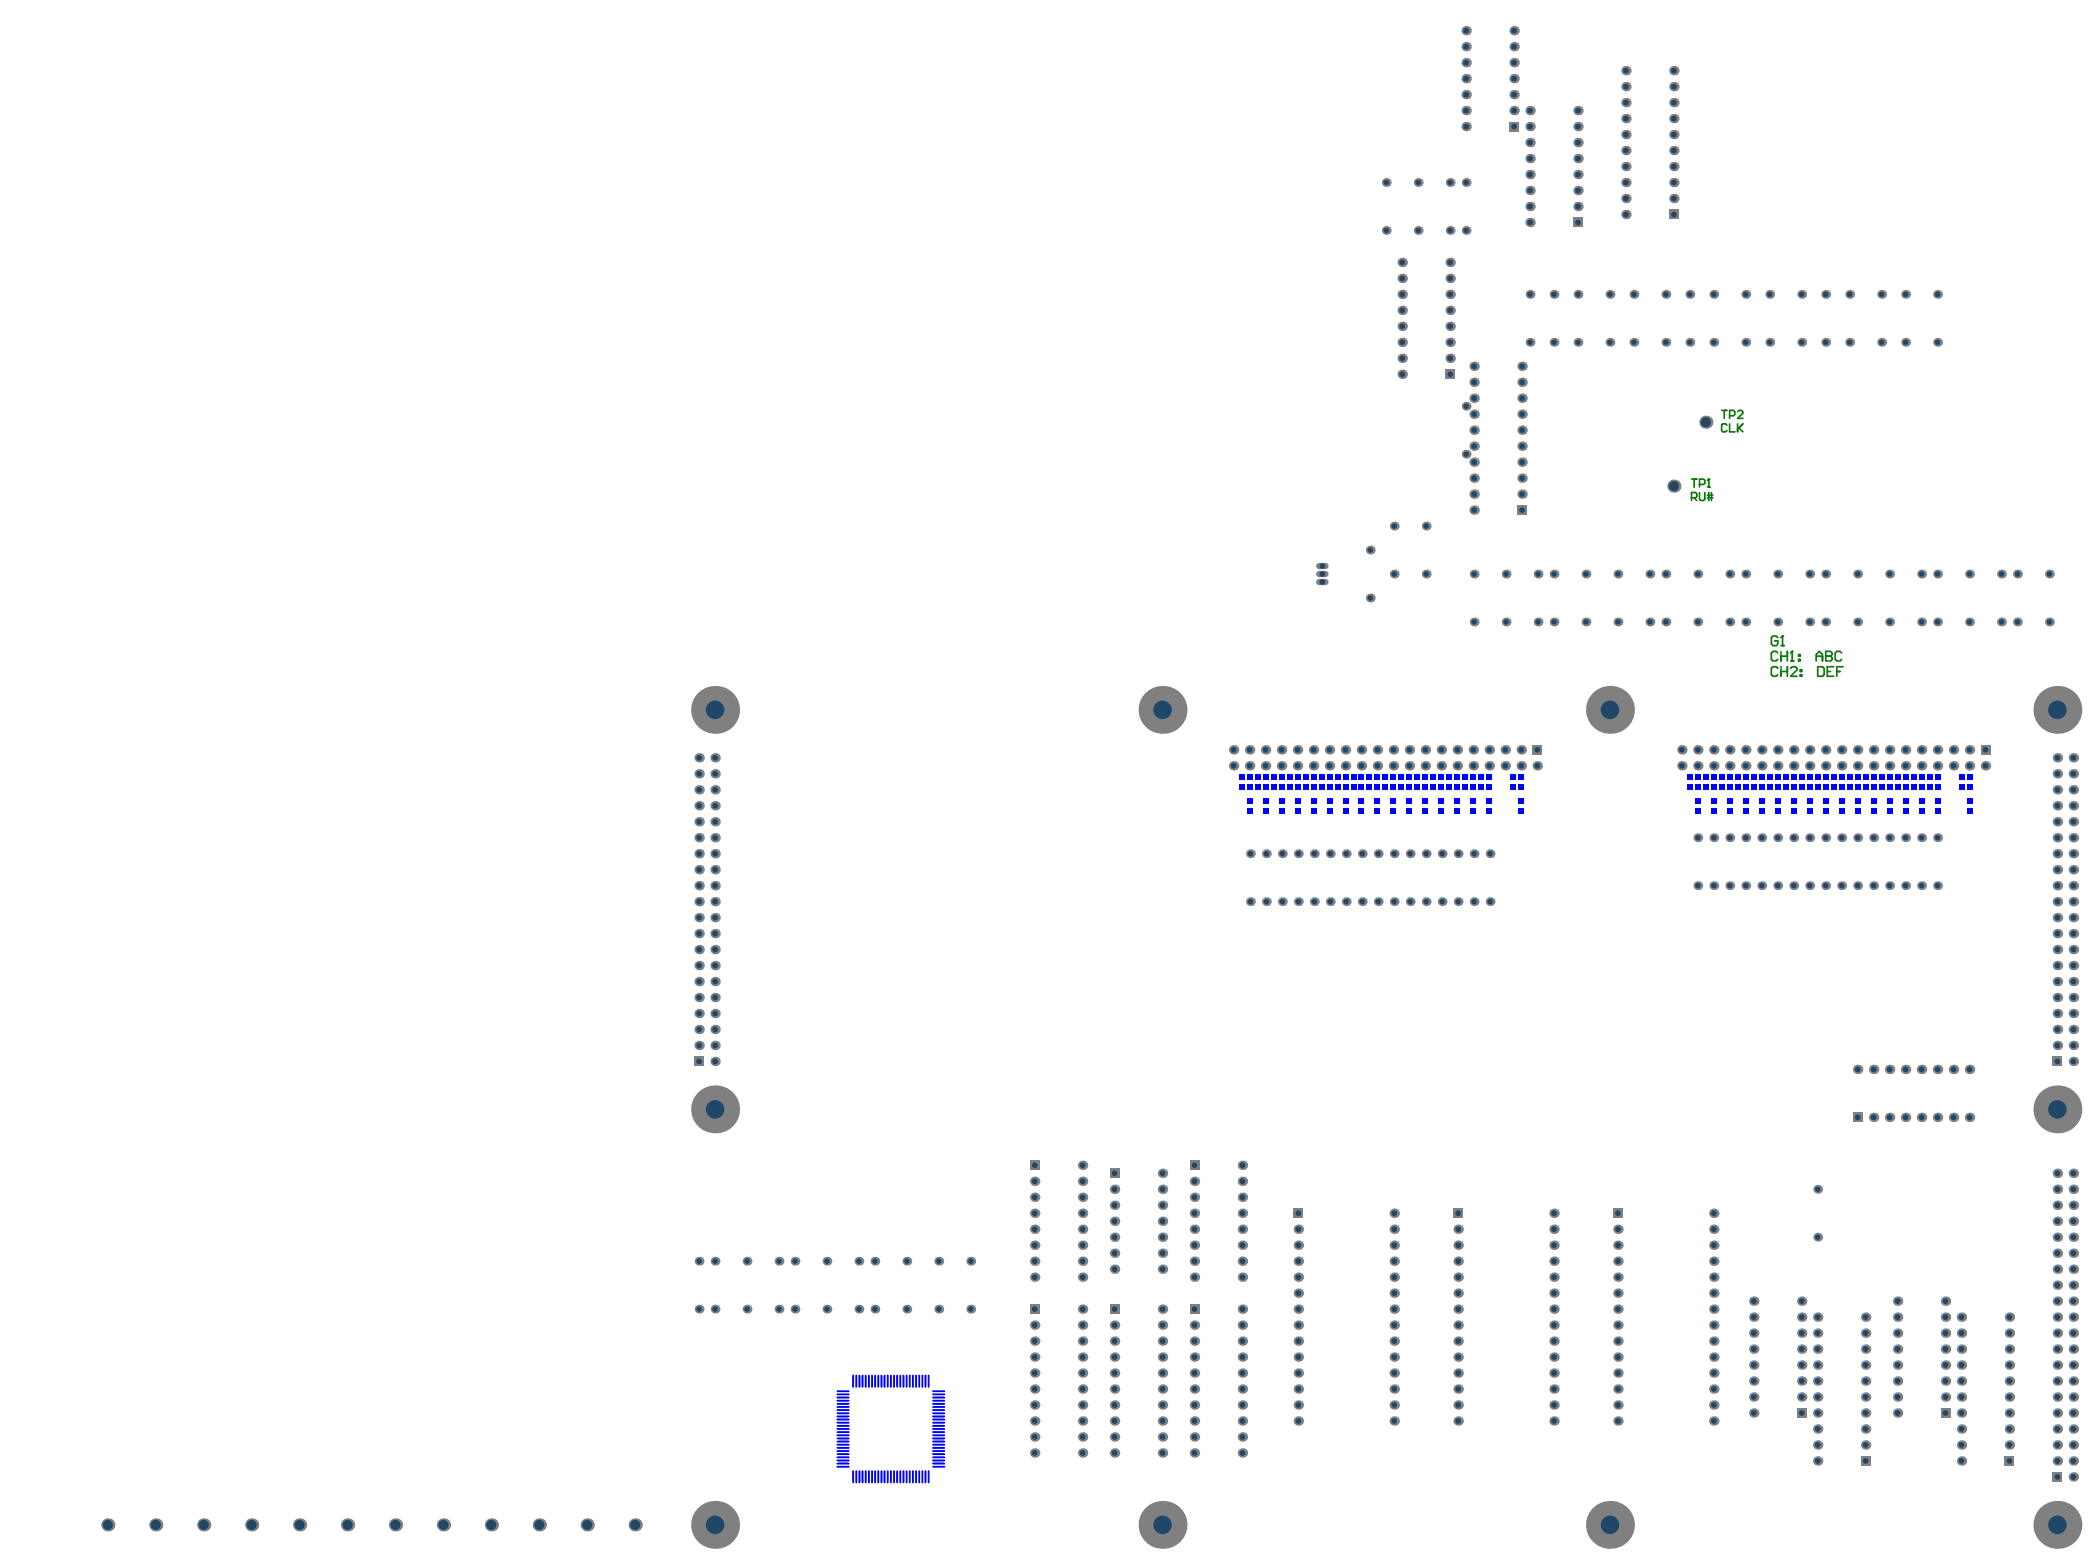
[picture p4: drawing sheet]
<svg xmlns="http://www.w3.org/2000/svg" width="1107mm" height="825mm" viewBox="0 0 1107 825" stroke-linecap="round" stroke-linejoin="round" font-family="sans-serif">
<circle cx="1088" cy="807" r="13" fill="#808080"/>
<circle cx="1088" cy="807" r="5" fill="#1f4769"/>
<path d="M1086 779h5v5h-5z" fill-rule="evenodd" fill="#808080"/>
<circle cx="1088" cy="781" r="1.5" fill="#1f4769"/>
<circle cx="1097" cy="781" r="2.5" fill="#808080"/>
<circle cx="1097" cy="781" r="1.5" fill="#1f4769"/>
<circle cx="1088" cy="773" r="2.5" fill="#808080"/>
<circle cx="1088" cy="773" r="1.5" fill="#1f4769"/>
<circle cx="1097" cy="773" r="2.5" fill="#808080"/>
<circle cx="1097" cy="773" r="1.5" fill="#1f4769"/>
<circle cx="1088" cy="764" r="2.5" fill="#808080"/>
<circle cx="1088" cy="764" r="1.5" fill="#1f4769"/>
<circle cx="1097" cy="764" r="2.5" fill="#808080"/>
<circle cx="1097" cy="764" r="1.5" fill="#1f4769"/>
<circle cx="1063" cy="764" r="2.5" fill="#808080"/>
<circle cx="1063" cy="764" r="1.5" fill="#1f4769"/>
<circle cx="1097" cy="756" r="2.5" fill="#808080"/>
<circle cx="1097" cy="756" r="1.5" fill="#1f4769"/>
<circle cx="1088" cy="756" r="2.5" fill="#808080"/>
<circle cx="1088" cy="756" r="1.5" fill="#1f4769"/>
<circle cx="1063" cy="756" r="2.5" fill="#808080"/>
<circle cx="1063" cy="756" r="1.5" fill="#1f4769"/>
<circle cx="1097" cy="748" r="2.5" fill="#808080"/>
<circle cx="1097" cy="748" r="1.5" fill="#1f4769"/>
<circle cx="1088" cy="748" r="2.5" fill="#808080"/>
<circle cx="1088" cy="748" r="1.5" fill="#1f4769"/>
<circle cx="1063" cy="748" r="2.5" fill="#808080"/>
<circle cx="1063" cy="748" r="1.5" fill="#1f4769"/>
<circle cx="1088" cy="739" r="2.5" fill="#808080"/>
<circle cx="1088" cy="739" r="1.5" fill="#1f4769"/>
<circle cx="1097" cy="739" r="2.5" fill="#808080"/>
<circle cx="1097" cy="739" r="1.5" fill="#1f4769"/>
<circle cx="1063" cy="739" r="2.5" fill="#808080"/>
<circle cx="1063" cy="739" r="1.5" fill="#1f4769"/>
<circle cx="1088" cy="731" r="2.5" fill="#808080"/>
<circle cx="1088" cy="731" r="1.5" fill="#1f4769"/>
<circle cx="1097" cy="731" r="2.5" fill="#808080"/>
<circle cx="1097" cy="731" r="1.5" fill="#1f4769"/>
<circle cx="1088" cy="722" r="2.5" fill="#808080"/>
<circle cx="1088" cy="722" r="1.5" fill="#1f4769"/>
<circle cx="1097" cy="722" r="2.5" fill="#808080"/>
<circle cx="1097" cy="722" r="1.5" fill="#1f4769"/>
<circle cx="1097" cy="714" r="2.5" fill="#808080"/>
<circle cx="1097" cy="714" r="1.5" fill="#1f4769"/>
<circle cx="1088" cy="714" r="2.5" fill="#808080"/>
<circle cx="1088" cy="714" r="1.5" fill="#1f4769"/>
<circle cx="1088" cy="705" r="2.5" fill="#808080"/>
<circle cx="1088" cy="705" r="1.5" fill="#1f4769"/>
<circle cx="1097" cy="705" r="2.5" fill="#808080"/>
<circle cx="1097" cy="705" r="1.5" fill="#1f4769"/>
<circle cx="1097" cy="697" r="2.5" fill="#808080"/>
<circle cx="1097" cy="697" r="1.5" fill="#1f4769"/>
<circle cx="1088" cy="697" r="2.5" fill="#808080"/>
<circle cx="1088" cy="697" r="1.5" fill="#1f4769"/>
<circle cx="1088" cy="688" r="2.5" fill="#808080"/>
<circle cx="1088" cy="688" r="1.5" fill="#1f4769"/>
<circle cx="1097" cy="688" r="2.5" fill="#808080"/>
<circle cx="1097" cy="688" r="1.5" fill="#1f4769"/>
<circle cx="1088" cy="680" r="2.5" fill="#808080"/>
<circle cx="1088" cy="680" r="1.5" fill="#1f4769"/>
<circle cx="1097" cy="680" r="2.5" fill="#808080"/>
<circle cx="1097" cy="680" r="1.5" fill="#1f4769"/>
<circle cx="1097" cy="671" r="2.5" fill="#808080"/>
<circle cx="1097" cy="671" r="1.5" fill="#1f4769"/>
<path d="M1061 770h5v5h-5z" fill-rule="evenodd" fill="#808080"/>
<circle cx="1063" cy="773" r="1.5" fill="#1f4769"/>
<circle cx="1038" cy="773" r="2.5" fill="#808080"/>
<circle cx="1038" cy="773" r="1.5" fill="#1f4769"/>
<circle cx="1038" cy="764" r="2.5" fill="#808080"/>
<circle cx="1038" cy="764" r="1.5" fill="#1f4769"/>
<circle cx="1038" cy="756" r="2.5" fill="#808080"/>
<circle cx="1038" cy="756" r="1.5" fill="#1f4769"/>
<path d="M1027 745h5v5h-5z" fill-rule="evenodd" fill="#808080"/>
<circle cx="1029" cy="748" r="1.5" fill="#1f4769"/>
<circle cx="1004" cy="748" r="2.5" fill="#808080"/>
<circle cx="1004" cy="748" r="1.5" fill="#1f4769"/>
<circle cx="1038" cy="748" r="2.5" fill="#808080"/>
<circle cx="1038" cy="748" r="1.5" fill="#1f4769"/>
<circle cx="1038" cy="739" r="2.5" fill="#808080"/>
<circle cx="1038" cy="739" r="1.5" fill="#1f4769"/>
<circle cx="1029" cy="739" r="2.5" fill="#808080"/>
<circle cx="1029" cy="739" r="1.5" fill="#1f4769"/>
<circle cx="1004" cy="739" r="2.5" fill="#808080"/>
<circle cx="1004" cy="739" r="1.5" fill="#1f4769"/>
<circle cx="1063" cy="731" r="2.5" fill="#808080"/>
<circle cx="1063" cy="731" r="1.5" fill="#1f4769"/>
<circle cx="1029" cy="731" r="2.5" fill="#808080"/>
<circle cx="1029" cy="731" r="1.5" fill="#1f4769"/>
<circle cx="1038" cy="731" r="2.5" fill="#808080"/>
<circle cx="1038" cy="731" r="1.5" fill="#1f4769"/>
<circle cx="1004" cy="731" r="2.5" fill="#808080"/>
<circle cx="1004" cy="731" r="1.5" fill="#1f4769"/>
<circle cx="1063" cy="722" r="2.5" fill="#808080"/>
<circle cx="1063" cy="722" r="1.5" fill="#1f4769"/>
<circle cx="1029" cy="722" r="2.5" fill="#808080"/>
<circle cx="1029" cy="722" r="1.5" fill="#1f4769"/>
<circle cx="1038" cy="722" r="2.5" fill="#808080"/>
<circle cx="1038" cy="722" r="1.5" fill="#1f4769"/>
<circle cx="1004" cy="722" r="2.5" fill="#808080"/>
<circle cx="1004" cy="722" r="1.5" fill="#1f4769"/>
<circle cx="1063" cy="714" r="2.5" fill="#808080"/>
<circle cx="1063" cy="714" r="1.5" fill="#1f4769"/>
<circle cx="1038" cy="714" r="2.5" fill="#808080"/>
<circle cx="1038" cy="714" r="1.5" fill="#1f4769"/>
<circle cx="1004" cy="714" r="2.5" fill="#808080"/>
<circle cx="1004" cy="714" r="1.5" fill="#1f4769"/>
<circle cx="1029" cy="714" r="2.5" fill="#808080"/>
<circle cx="1029" cy="714" r="1.5" fill="#1f4769"/>
<circle cx="1063" cy="705" r="2.5" fill="#808080"/>
<circle cx="1063" cy="705" r="1.5" fill="#1f4769"/>
<circle cx="1029" cy="705" r="2.5" fill="#808080"/>
<circle cx="1029" cy="705" r="1.5" fill="#1f4769"/>
<circle cx="1004" cy="705" r="2.5" fill="#808080"/>
<circle cx="1004" cy="705" r="1.5" fill="#1f4769"/>
<circle cx="1038" cy="705" r="2.5" fill="#808080"/>
<circle cx="1038" cy="705" r="1.5" fill="#1f4769"/>
<circle cx="1063" cy="697" r="2.5" fill="#808080"/>
<circle cx="1063" cy="697" r="1.5" fill="#1f4769"/>
<circle cx="1029" cy="697" r="2.5" fill="#808080"/>
<circle cx="1029" cy="697" r="1.5" fill="#1f4769"/>
<circle cx="1038" cy="697" r="2.5" fill="#808080"/>
<circle cx="1038" cy="697" r="1.5" fill="#1f4769"/>
<circle cx="1004" cy="697" r="2.5" fill="#808080"/>
<circle cx="1004" cy="697" r="1.5" fill="#1f4769"/>
<circle cx="1029" cy="688" r="2.5" fill="#808080"/>
<circle cx="1029" cy="688" r="1.5" fill="#1f4769"/>
<circle cx="1004" cy="688" r="2.5" fill="#808080"/>
<circle cx="1004" cy="688" r="1.5" fill="#1f4769"/>
<circle cx="1088" cy="671" r="2.5" fill="#808080"/>
<circle cx="1088" cy="671" r="1.5" fill="#1f4769"/>
<circle cx="1097" cy="663" r="2.5" fill="#808080"/>
<circle cx="1097" cy="663" r="1.5" fill="#1f4769"/>
<circle cx="1088" cy="663" r="2.5" fill="#808080"/>
<circle cx="1088" cy="663" r="1.5" fill="#1f4769"/>
<circle cx="1097" cy="655" r="2.5" fill="#808080"/>
<circle cx="1097" cy="655" r="1.5" fill="#1f4769"/>
<circle cx="1088" cy="655" r="2.5" fill="#808080"/>
<circle cx="1088" cy="655" r="1.5" fill="#1f4769"/>
<circle cx="1097" cy="646" r="2.5" fill="#808080"/>
<circle cx="1097" cy="646" r="1.5" fill="#1f4769"/>
<circle cx="1088" cy="646" r="2.5" fill="#808080"/>
<circle cx="1088" cy="646" r="1.5" fill="#1f4769"/>
<circle cx="1097" cy="638" r="2.5" fill="#808080"/>
<circle cx="1097" cy="638" r="1.5" fill="#1f4769"/>
<circle cx="1088" cy="638" r="2.5" fill="#808080"/>
<circle cx="1088" cy="638" r="1.5" fill="#1f4769"/>
<circle cx="1097" cy="629" r="2.5" fill="#808080"/>
<circle cx="1097" cy="629" r="1.5" fill="#1f4769"/>
<circle cx="1088" cy="629" r="2.5" fill="#808080"/>
<circle cx="1088" cy="629" r="1.5" fill="#1f4769"/>
<circle cx="1097" cy="621" r="2.5" fill="#808080"/>
<circle cx="1097" cy="621" r="1.5" fill="#1f4769"/>
<circle cx="1088" cy="621" r="2.5" fill="#808080"/>
<circle cx="1088" cy="621" r="1.5" fill="#1f4769"/>
<circle cx="1088" cy="587" r="13" fill="#808080"/>
<circle cx="1088" cy="587" r="5" fill="#1f4769"/>
<circle cx="1097" cy="562" r="2.5" fill="#808080"/>
<circle cx="1097" cy="562" r="1.5" fill="#1f4769"/>
<path d="M1086 559h5v5h-5z" fill-rule="evenodd" fill="#808080"/>
<circle cx="1088" cy="562" r="1.5" fill="#1f4769"/>
<circle cx="1097" cy="553" r="2.5" fill="#808080"/>
<circle cx="1097" cy="553" r="1.5" fill="#1f4769"/>
<circle cx="1088" cy="553" r="2.5" fill="#808080"/>
<circle cx="1088" cy="553" r="1.5" fill="#1f4769"/>
<circle cx="1097" cy="545" r="2.5" fill="#808080"/>
<circle cx="1097" cy="545" r="1.5" fill="#1f4769"/>
<circle cx="1097" cy="536" r="2.5" fill="#808080"/>
<circle cx="1097" cy="536" r="1.5" fill="#1f4769"/>
<circle cx="1097" cy="528" r="2.5" fill="#808080"/>
<circle cx="1097" cy="528" r="1.5" fill="#1f4769"/>
<circle cx="1097" cy="519" r="2.5" fill="#808080"/>
<circle cx="1097" cy="519" r="1.5" fill="#1f4769"/>
<circle cx="1097" cy="511" r="2.5" fill="#808080"/>
<circle cx="1097" cy="511" r="1.5" fill="#1f4769"/>
<circle cx="1097" cy="502" r="2.5" fill="#808080"/>
<circle cx="1097" cy="502" r="1.5" fill="#1f4769"/>
<circle cx="1097" cy="494" r="2.5" fill="#808080"/>
<circle cx="1097" cy="494" r="1.5" fill="#1f4769"/>
<circle cx="1088" cy="494" r="2.5" fill="#808080"/>
<circle cx="1088" cy="494" r="1.5" fill="#1f4769"/>
<circle cx="1097" cy="485" r="2.5" fill="#808080"/>
<circle cx="1097" cy="485" r="1.5" fill="#1f4769"/>
<circle cx="1097" cy="477" r="2.5" fill="#808080"/>
<circle cx="1097" cy="477" r="1.5" fill="#1f4769"/>
<circle cx="1097" cy="469" r="2.5" fill="#808080"/>
<circle cx="1097" cy="469" r="1.5" fill="#1f4769"/>
<circle cx="1097" cy="460" r="2.5" fill="#808080"/>
<circle cx="1097" cy="460" r="1.5" fill="#1f4769"/>
<circle cx="1097" cy="452" r="2.5" fill="#808080"/>
<circle cx="1097" cy="452" r="1.5" fill="#1f4769"/>
<circle cx="1097" cy="443" r="2.5" fill="#808080"/>
<circle cx="1097" cy="443" r="1.5" fill="#1f4769"/>
<circle cx="1025" cy="591" r="2.5" fill="#808080"/>
<circle cx="1025" cy="591" r="1.5" fill="#1f4769"/>
<circle cx="1000" cy="591" r="2.5" fill="#808080"/>
<circle cx="1000" cy="591" r="1.5" fill="#1f4769"/>
<circle cx="1008" cy="591" r="2.5" fill="#808080"/>
<circle cx="1008" cy="591" r="1.5" fill="#1f4769"/>
<circle cx="1017" cy="591" r="2.5" fill="#808080"/>
<circle cx="1017" cy="591" r="1.5" fill="#1f4769"/>
<circle cx="1033" cy="591" r="2.5" fill="#808080"/>
<circle cx="1033" cy="591" r="1.5" fill="#1f4769"/>
<circle cx="1042" cy="591" r="2.5" fill="#808080"/>
<circle cx="1042" cy="591" r="1.5" fill="#1f4769"/>
<circle cx="1017" cy="566" r="2.5" fill="#808080"/>
<circle cx="1017" cy="566" r="1.5" fill="#1f4769"/>
<circle cx="1042" cy="566" r="2.5" fill="#808080"/>
<circle cx="1042" cy="566" r="1.5" fill="#1f4769"/>
<circle cx="1000" cy="566" r="2.5" fill="#808080"/>
<circle cx="1000" cy="566" r="1.5" fill="#1f4769"/>
<circle cx="1008" cy="566" r="2.5" fill="#808080"/>
<circle cx="1008" cy="566" r="1.5" fill="#1f4769"/>
<circle cx="1025" cy="566" r="2.5" fill="#808080"/>
<circle cx="1025" cy="566" r="1.5" fill="#1f4769"/>
<circle cx="1033" cy="566" r="2.5" fill="#808080"/>
<circle cx="1033" cy="566" r="1.5" fill="#1f4769"/>
<circle cx="1088" cy="545" r="2.5" fill="#808080"/>
<circle cx="1088" cy="545" r="1.5" fill="#1f4769"/>
<circle cx="1088" cy="536" r="2.5" fill="#808080"/>
<circle cx="1088" cy="536" r="1.5" fill="#1f4769"/>
<circle cx="1088" cy="528" r="2.5" fill="#808080"/>
<circle cx="1088" cy="528" r="1.5" fill="#1f4769"/>
<circle cx="1088" cy="519" r="2.5" fill="#808080"/>
<circle cx="1088" cy="519" r="1.5" fill="#1f4769"/>
<circle cx="1088" cy="511" r="2.5" fill="#808080"/>
<circle cx="1088" cy="511" r="1.5" fill="#1f4769"/>
<circle cx="1088" cy="502" r="2.5" fill="#808080"/>
<circle cx="1088" cy="502" r="1.5" fill="#1f4769"/>
<circle cx="1088" cy="485" r="2.5" fill="#808080"/>
<circle cx="1088" cy="485" r="1.5" fill="#1f4769"/>
<circle cx="1088" cy="477" r="2.5" fill="#808080"/>
<circle cx="1088" cy="477" r="1.5" fill="#1f4769"/>
<circle cx="1088" cy="469" r="2.5" fill="#808080"/>
<circle cx="1088" cy="469" r="1.5" fill="#1f4769"/>
<circle cx="1025" cy="469" r="2.3" fill="#808080"/>
<circle cx="1025" cy="469" r="1.4" fill="#1f4769"/>
<circle cx="1008" cy="469" r="2.3" fill="#808080"/>
<circle cx="1008" cy="469" r="1.4" fill="#1f4769"/>
<circle cx="1017" cy="469" r="2.3" fill="#808080"/>
<circle cx="1017" cy="469" r="1.4" fill="#1f4769"/>
<circle cx="1000" cy="469" r="2.3" fill="#808080"/>
<circle cx="1000" cy="469" r="1.4" fill="#1f4769"/>
<circle cx="1088" cy="460" r="2.5" fill="#808080"/>
<circle cx="1088" cy="460" r="1.5" fill="#1f4769"/>
<circle cx="1088" cy="452" r="2.5" fill="#808080"/>
<circle cx="1088" cy="452" r="1.5" fill="#1f4769"/>
<circle cx="1088" cy="443" r="2.5" fill="#808080"/>
<circle cx="1088" cy="443" r="1.5" fill="#1f4769"/>
<circle cx="1000" cy="443" r="2.3" fill="#808080"/>
<circle cx="1000" cy="443" r="1.4" fill="#1f4769"/>
<circle cx="1008" cy="443" r="2.3" fill="#808080"/>
<circle cx="1008" cy="443" r="1.4" fill="#1f4769"/>
<circle cx="1017" cy="443" r="2.3" fill="#808080"/>
<circle cx="1017" cy="443" r="1.4" fill="#1f4769"/>
<circle cx="991" cy="443" r="2.3" fill="#808080"/>
<circle cx="991" cy="443" r="1.4" fill="#1f4769"/>
<path d="M984 770h5v5h-5z" fill-rule="evenodd" fill="#808080"/>
<circle cx="987" cy="773" r="1.5" fill="#1f4769"/>
<circle cx="962" cy="773" r="2.5" fill="#808080"/>
<circle cx="962" cy="773" r="1.5" fill="#1f4769"/>
<circle cx="987" cy="764" r="2.5" fill="#808080"/>
<circle cx="987" cy="764" r="1.5" fill="#1f4769"/>
<circle cx="962" cy="764" r="2.5" fill="#808080"/>
<circle cx="962" cy="764" r="1.5" fill="#1f4769"/>
<circle cx="987" cy="756" r="2.5" fill="#808080"/>
<circle cx="987" cy="756" r="1.5" fill="#1f4769"/>
<circle cx="962" cy="756" r="2.5" fill="#808080"/>
<circle cx="962" cy="756" r="1.5" fill="#1f4769"/>
<circle cx="987" cy="748" r="2.5" fill="#808080"/>
<circle cx="987" cy="748" r="1.5" fill="#1f4769"/>
<circle cx="962" cy="748" r="2.5" fill="#808080"/>
<circle cx="962" cy="748" r="1.5" fill="#1f4769"/>
<path d="M951 745h5v5h-5z" fill-rule="evenodd" fill="#808080"/>
<circle cx="953" cy="748" r="1.5" fill="#1f4769"/>
<circle cx="928" cy="748" r="2.5" fill="#808080"/>
<circle cx="928" cy="748" r="1.5" fill="#1f4769"/>
<circle cx="987" cy="739" r="2.5" fill="#808080"/>
<circle cx="987" cy="739" r="1.5" fill="#1f4769"/>
<circle cx="962" cy="739" r="2.5" fill="#808080"/>
<circle cx="962" cy="739" r="1.5" fill="#1f4769"/>
<circle cx="953" cy="739" r="2.5" fill="#808080"/>
<circle cx="953" cy="739" r="1.5" fill="#1f4769"/>
<circle cx="928" cy="739" r="2.5" fill="#808080"/>
<circle cx="928" cy="739" r="1.5" fill="#1f4769"/>
<circle cx="987" cy="731" r="2.5" fill="#808080"/>
<circle cx="987" cy="731" r="1.5" fill="#1f4769"/>
<circle cx="962" cy="731" r="2.5" fill="#808080"/>
<circle cx="962" cy="731" r="1.5" fill="#1f4769"/>
<circle cx="953" cy="731" r="2.5" fill="#808080"/>
<circle cx="953" cy="731" r="1.5" fill="#1f4769"/>
<circle cx="928" cy="731" r="2.5" fill="#808080"/>
<circle cx="928" cy="731" r="1.5" fill="#1f4769"/>
<circle cx="987" cy="722" r="2.5" fill="#808080"/>
<circle cx="987" cy="722" r="1.5" fill="#1f4769"/>
<circle cx="962" cy="722" r="2.5" fill="#808080"/>
<circle cx="962" cy="722" r="1.5" fill="#1f4769"/>
<circle cx="953" cy="722" r="2.5" fill="#808080"/>
<circle cx="953" cy="722" r="1.5" fill="#1f4769"/>
<circle cx="928" cy="722" r="2.5" fill="#808080"/>
<circle cx="928" cy="722" r="1.5" fill="#1f4769"/>
<circle cx="987" cy="714" r="2.5" fill="#808080"/>
<circle cx="987" cy="714" r="1.5" fill="#1f4769"/>
<circle cx="962" cy="714" r="2.5" fill="#808080"/>
<circle cx="962" cy="714" r="1.5" fill="#1f4769"/>
<circle cx="953" cy="714" r="2.5" fill="#808080"/>
<circle cx="953" cy="714" r="1.5" fill="#1f4769"/>
<circle cx="928" cy="714" r="2.5" fill="#808080"/>
<circle cx="928" cy="714" r="1.5" fill="#1f4769"/>
<circle cx="987" cy="705" r="2.5" fill="#808080"/>
<circle cx="987" cy="705" r="1.5" fill="#1f4769"/>
<circle cx="962" cy="705" r="2.5" fill="#808080"/>
<circle cx="962" cy="705" r="1.5" fill="#1f4769"/>
<circle cx="953" cy="705" r="2.5" fill="#808080"/>
<circle cx="953" cy="705" r="1.5" fill="#1f4769"/>
<circle cx="987" cy="697" r="2.5" fill="#808080"/>
<circle cx="987" cy="697" r="1.5" fill="#1f4769"/>
<circle cx="962" cy="697" r="2.5" fill="#808080"/>
<circle cx="962" cy="697" r="1.5" fill="#1f4769"/>
<circle cx="953" cy="697" r="2.5" fill="#808080"/>
<circle cx="953" cy="697" r="1.5" fill="#1f4769"/>
<circle cx="852" cy="807" r="13" fill="#808080"/>
<circle cx="852" cy="807" r="5" fill="#1f4769"/>
<circle cx="907" cy="752" r="2.5" fill="#808080"/>
<circle cx="907" cy="752" r="1.5" fill="#1f4769"/>
<circle cx="771" cy="752" r="2.5" fill="#808080"/>
<circle cx="771" cy="752" r="1.5" fill="#1f4769"/>
<circle cx="856" cy="752" r="2.5" fill="#808080"/>
<circle cx="856" cy="752" r="1.5" fill="#1f4769"/>
<circle cx="822" cy="752" r="2.5" fill="#808080"/>
<circle cx="822" cy="752" r="1.5" fill="#1f4769"/>
<circle cx="907" cy="743" r="2.5" fill="#808080"/>
<circle cx="907" cy="743" r="1.5" fill="#1f4769"/>
<circle cx="771" cy="743" r="2.5" fill="#808080"/>
<circle cx="771" cy="743" r="1.5" fill="#1f4769"/>
<circle cx="856" cy="743" r="2.5" fill="#808080"/>
<circle cx="856" cy="743" r="1.5" fill="#1f4769"/>
<circle cx="822" cy="743" r="2.5" fill="#808080"/>
<circle cx="822" cy="743" r="1.5" fill="#1f4769"/>
<circle cx="907" cy="735" r="2.5" fill="#808080"/>
<circle cx="907" cy="735" r="1.5" fill="#1f4769"/>
<circle cx="771" cy="735" r="2.5" fill="#808080"/>
<circle cx="771" cy="735" r="1.5" fill="#1f4769"/>
<circle cx="856" cy="735" r="2.5" fill="#808080"/>
<circle cx="856" cy="735" r="1.5" fill="#1f4769"/>
<circle cx="822" cy="735" r="2.5" fill="#808080"/>
<circle cx="822" cy="735" r="1.5" fill="#1f4769"/>
<circle cx="907" cy="726" r="2.5" fill="#808080"/>
<circle cx="907" cy="726" r="1.5" fill="#1f4769"/>
<circle cx="771" cy="726" r="2.5" fill="#808080"/>
<circle cx="771" cy="726" r="1.5" fill="#1f4769"/>
<circle cx="822" cy="726" r="2.5" fill="#808080"/>
<circle cx="822" cy="726" r="1.5" fill="#1f4769"/>
<circle cx="856" cy="726" r="2.5" fill="#808080"/>
<circle cx="856" cy="726" r="1.5" fill="#1f4769"/>
<circle cx="907" cy="718" r="2.5" fill="#808080"/>
<circle cx="907" cy="718" r="1.5" fill="#1f4769"/>
<circle cx="822" cy="718" r="2.5" fill="#808080"/>
<circle cx="822" cy="718" r="1.5" fill="#1f4769"/>
<circle cx="771" cy="718" r="2.5" fill="#808080"/>
<circle cx="771" cy="718" r="1.5" fill="#1f4769"/>
<circle cx="856" cy="718" r="2.5" fill="#808080"/>
<circle cx="856" cy="718" r="1.5" fill="#1f4769"/>
<circle cx="907" cy="710" r="2.5" fill="#808080"/>
<circle cx="907" cy="710" r="1.5" fill="#1f4769"/>
<circle cx="822" cy="710" r="2.5" fill="#808080"/>
<circle cx="822" cy="710" r="1.5" fill="#1f4769"/>
<circle cx="771" cy="710" r="2.5" fill="#808080"/>
<circle cx="771" cy="710" r="1.5" fill="#1f4769"/>
<circle cx="856" cy="710" r="2.5" fill="#808080"/>
<circle cx="856" cy="710" r="1.5" fill="#1f4769"/>
<circle cx="928" cy="705" r="2.5" fill="#808080"/>
<circle cx="928" cy="705" r="1.5" fill="#1f4769"/>
<circle cx="907" cy="701" r="2.5" fill="#808080"/>
<circle cx="907" cy="701" r="1.5" fill="#1f4769"/>
<circle cx="771" cy="701" r="2.5" fill="#808080"/>
<circle cx="771" cy="701" r="1.5" fill="#1f4769"/>
<circle cx="822" cy="701" r="2.5" fill="#808080"/>
<circle cx="822" cy="701" r="1.5" fill="#1f4769"/>
<circle cx="856" cy="701" r="2.5" fill="#808080"/>
<circle cx="856" cy="701" r="1.5" fill="#1f4769"/>
<circle cx="928" cy="697" r="2.5" fill="#808080"/>
<circle cx="928" cy="697" r="1.5" fill="#1f4769"/>
<circle cx="907" cy="693" r="2.5" fill="#808080"/>
<circle cx="907" cy="693" r="1.5" fill="#1f4769"/>
<circle cx="856" cy="693" r="2.5" fill="#808080"/>
<circle cx="856" cy="693" r="1.5" fill="#1f4769"/>
<circle cx="953" cy="688" r="2.5" fill="#808080"/>
<circle cx="953" cy="688" r="1.5" fill="#1f4769"/>
<circle cx="928" cy="688" r="2.5" fill="#808080"/>
<circle cx="928" cy="688" r="1.5" fill="#1f4769"/>
<circle cx="907" cy="684" r="2.5" fill="#808080"/>
<circle cx="907" cy="684" r="1.5" fill="#1f4769"/>
<circle cx="856" cy="684" r="2.5" fill="#808080"/>
<circle cx="856" cy="684" r="1.5" fill="#1f4769"/>
<circle cx="907" cy="676" r="2.5" fill="#808080"/>
<circle cx="907" cy="676" r="1.5" fill="#1f4769"/>
<circle cx="907" cy="667" r="2.5" fill="#808080"/>
<circle cx="907" cy="667" r="1.5" fill="#1f4769"/>
<circle cx="856" cy="667" r="2.5" fill="#808080"/>
<circle cx="856" cy="667" r="1.5" fill="#1f4769"/>
<circle cx="907" cy="659" r="2.5" fill="#808080"/>
<circle cx="907" cy="659" r="1.5" fill="#1f4769"/>
<circle cx="856" cy="659" r="2.5" fill="#808080"/>
<circle cx="856" cy="659" r="1.5" fill="#1f4769"/>
<circle cx="962" cy="655" r="2.3" fill="#808080"/>
<circle cx="962" cy="655" r="1.4" fill="#1f4769"/>
<circle cx="907" cy="650" r="2.5" fill="#808080"/>
<circle cx="907" cy="650" r="1.5" fill="#1f4769"/>
<circle cx="856" cy="650" r="2.5" fill="#808080"/>
<circle cx="856" cy="650" r="1.5" fill="#1f4769"/>
<circle cx="907" cy="642" r="2.5" fill="#808080"/>
<circle cx="907" cy="642" r="1.5" fill="#1f4769"/>
<path d="M853 639h5v5h-5z" fill-rule="evenodd" fill="#808080"/>
<circle cx="856" cy="642" r="1.5" fill="#1f4769"/>
<circle cx="962" cy="629" r="2.3" fill="#808080"/>
<circle cx="962" cy="629" r="1.4" fill="#1f4769"/>
<circle cx="991" cy="591" r="2.5" fill="#808080"/>
<circle cx="991" cy="591" r="1.5" fill="#1f4769"/>
<path d="M980 589h5v5h-5z" fill-rule="evenodd" fill="#808080"/>
<circle cx="983" cy="591" r="1.5" fill="#1f4769"/>
<circle cx="983" cy="566" r="2.5" fill="#808080"/>
<circle cx="983" cy="566" r="1.5" fill="#1f4769"/>
<circle cx="991" cy="566" r="2.5" fill="#808080"/>
<circle cx="991" cy="566" r="1.5" fill="#1f4769"/>
<circle cx="983" cy="469" r="2.3" fill="#808080"/>
<circle cx="983" cy="469" r="1.4" fill="#1f4769"/>
<circle cx="949" cy="469" r="2.3" fill="#808080"/>
<circle cx="949" cy="469" r="1.4" fill="#1f4769"/>
<circle cx="966" cy="469" r="2.3" fill="#808080"/>
<circle cx="966" cy="469" r="1.4" fill="#1f4769"/>
<circle cx="957" cy="469" r="2.3" fill="#808080"/>
<circle cx="957" cy="469" r="1.4" fill="#1f4769"/>
<circle cx="940" cy="469" r="2.3" fill="#808080"/>
<circle cx="940" cy="469" r="1.4" fill="#1f4769"/>
<circle cx="974" cy="469" r="2.3" fill="#808080"/>
<circle cx="974" cy="469" r="1.4" fill="#1f4769"/>
<circle cx="932" cy="469" r="2.3" fill="#808080"/>
<circle cx="932" cy="469" r="1.4" fill="#1f4769"/>
<circle cx="915" cy="469" r="2.3" fill="#808080"/>
<circle cx="915" cy="469" r="1.4" fill="#1f4769"/>
<circle cx="991" cy="469" r="2.3" fill="#808080"/>
<circle cx="991" cy="469" r="1.4" fill="#1f4769"/>
<circle cx="924" cy="469" r="2.3" fill="#808080"/>
<circle cx="924" cy="469" r="1.4" fill="#1f4769"/>
<circle cx="898" cy="469" r="2.3" fill="#808080"/>
<circle cx="898" cy="469" r="1.4" fill="#1f4769"/>
<circle cx="907" cy="469" r="2.3" fill="#808080"/>
<circle cx="907" cy="469" r="1.4" fill="#1f4769"/>
<circle cx="771" cy="693" r="2.5" fill="#808080"/>
<circle cx="771" cy="693" r="1.5" fill="#1f4769"/>
<circle cx="822" cy="693" r="2.5" fill="#808080"/>
<circle cx="822" cy="693" r="1.5" fill="#1f4769"/>
<circle cx="738" cy="693" r="2.5" fill="#808080"/>
<circle cx="738" cy="693" r="1.5" fill="#1f4769"/>
<circle cx="771" cy="684" r="2.5" fill="#808080"/>
<circle cx="771" cy="684" r="1.5" fill="#1f4769"/>
<circle cx="822" cy="684" r="2.5" fill="#808080"/>
<circle cx="822" cy="684" r="1.5" fill="#1f4769"/>
<circle cx="738" cy="684" r="2.5" fill="#808080"/>
<circle cx="738" cy="684" r="1.5" fill="#1f4769"/>
<circle cx="856" cy="676" r="2.5" fill="#808080"/>
<circle cx="856" cy="676" r="1.5" fill="#1f4769"/>
<circle cx="822" cy="676" r="2.5" fill="#808080"/>
<circle cx="822" cy="676" r="1.5" fill="#1f4769"/>
<circle cx="771" cy="676" r="2.5" fill="#808080"/>
<circle cx="771" cy="676" r="1.5" fill="#1f4769"/>
<circle cx="738" cy="676" r="2.5" fill="#808080"/>
<circle cx="738" cy="676" r="1.5" fill="#1f4769"/>
<circle cx="822" cy="667" r="2.5" fill="#808080"/>
<circle cx="822" cy="667" r="1.5" fill="#1f4769"/>
<circle cx="771" cy="667" r="2.5" fill="#808080"/>
<circle cx="771" cy="667" r="1.5" fill="#1f4769"/>
<circle cx="738" cy="667" r="2.5" fill="#808080"/>
<circle cx="738" cy="667" r="1.5" fill="#1f4769"/>
<circle cx="771" cy="659" r="2.5" fill="#808080"/>
<circle cx="771" cy="659" r="1.5" fill="#1f4769"/>
<circle cx="822" cy="659" r="2.5" fill="#808080"/>
<circle cx="822" cy="659" r="1.5" fill="#1f4769"/>
<circle cx="738" cy="659" r="2.5" fill="#808080"/>
<circle cx="738" cy="659" r="1.5" fill="#1f4769"/>
<circle cx="822" cy="650" r="2.5" fill="#808080"/>
<circle cx="822" cy="650" r="1.5" fill="#1f4769"/>
<circle cx="771" cy="650" r="2.5" fill="#808080"/>
<circle cx="771" cy="650" r="1.5" fill="#1f4769"/>
<circle cx="822" cy="642" r="2.5" fill="#808080"/>
<circle cx="822" cy="642" r="1.5" fill="#1f4769"/>
<path d="M769 639h5v5h-5z" fill-rule="evenodd" fill="#808080"/>
<circle cx="771" cy="642" r="1.5" fill="#1f4769"/>
<circle cx="780" cy="477" r="2.3" fill="#808080"/>
<circle cx="780" cy="477" r="1.4" fill="#1f4769"/>
<circle cx="771" cy="477" r="2.3" fill="#808080"/>
<circle cx="771" cy="477" r="1.4" fill="#1f4769"/>
<circle cx="788" cy="477" r="2.3" fill="#808080"/>
<circle cx="788" cy="477" r="1.4" fill="#1f4769"/>
<circle cx="763" cy="477" r="2.3" fill="#808080"/>
<circle cx="763" cy="477" r="1.4" fill="#1f4769"/>
<circle cx="746" cy="477" r="2.3" fill="#808080"/>
<circle cx="746" cy="477" r="1.4" fill="#1f4769"/>
<circle cx="754" cy="477" r="2.3" fill="#808080"/>
<circle cx="754" cy="477" r="1.4" fill="#1f4769"/>
<circle cx="788" cy="452" r="2.3" fill="#808080"/>
<circle cx="788" cy="452" r="1.4" fill="#1f4769"/>
<circle cx="771" cy="452" r="2.3" fill="#808080"/>
<circle cx="771" cy="452" r="1.4" fill="#1f4769"/>
<circle cx="780" cy="452" r="2.3" fill="#808080"/>
<circle cx="780" cy="452" r="1.4" fill="#1f4769"/>
<circle cx="763" cy="452" r="2.3" fill="#808080"/>
<circle cx="763" cy="452" r="1.4" fill="#1f4769"/>
<circle cx="754" cy="452" r="2.3" fill="#808080"/>
<circle cx="754" cy="452" r="1.4" fill="#1f4769"/>
<circle cx="746" cy="452" r="2.3" fill="#808080"/>
<circle cx="746" cy="452" r="1.4" fill="#1f4769"/>
<circle cx="1025" cy="443" r="2.3" fill="#808080"/>
<circle cx="1025" cy="443" r="1.4" fill="#1f4769"/>
<circle cx="983" cy="443" r="2.3" fill="#808080"/>
<circle cx="983" cy="443" r="1.4" fill="#1f4769"/>
<circle cx="1097" cy="435" r="2.5" fill="#808080"/>
<circle cx="1097" cy="435" r="1.5" fill="#1f4769"/>
<circle cx="1088" cy="435" r="2.5" fill="#808080"/>
<circle cx="1088" cy="435" r="1.5" fill="#1f4769"/>
<circle cx="1097" cy="426" r="2.5" fill="#808080"/>
<circle cx="1097" cy="426" r="1.5" fill="#1f4769"/>
<circle cx="1088" cy="426" r="2.5" fill="#808080"/>
<circle cx="1088" cy="426" r="1.5" fill="#1f4769"/>
<circle cx="1097" cy="418" r="2.5" fill="#808080"/>
<circle cx="1097" cy="418" r="1.5" fill="#1f4769"/>
<circle cx="1088" cy="418" r="2.5" fill="#808080"/>
<circle cx="1088" cy="418" r="1.5" fill="#1f4769"/>
<circle cx="1088" cy="409" r="2.5" fill="#808080"/>
<circle cx="1088" cy="409" r="1.5" fill="#1f4769"/>
<circle cx="1097" cy="409" r="2.5" fill="#808080"/>
<circle cx="1097" cy="409" r="1.5" fill="#1f4769"/>
<circle cx="1042" cy="405" r="2.5" fill="#808080"/>
<circle cx="1042" cy="405" r="1.5" fill="#1f4769"/>
<circle cx="1050" cy="405" r="2.5" fill="#808080"/>
<circle cx="1050" cy="405" r="1.5" fill="#1f4769"/>
<circle cx="1033" cy="405" r="2.5" fill="#808080"/>
<circle cx="1033" cy="405" r="1.5" fill="#1f4769"/>
<circle cx="1017" cy="405" r="2.5" fill="#808080"/>
<circle cx="1017" cy="405" r="1.5" fill="#1f4769"/>
<circle cx="1025" cy="405" r="2.5" fill="#808080"/>
<circle cx="1025" cy="405" r="1.5" fill="#1f4769"/>
<circle cx="1008" cy="405" r="2.5" fill="#808080"/>
<circle cx="1008" cy="405" r="1.5" fill="#1f4769"/>
<circle cx="1000" cy="405" r="2.5" fill="#808080"/>
<circle cx="1000" cy="405" r="1.5" fill="#1f4769"/>
<circle cx="991" cy="405" r="2.5" fill="#808080"/>
<circle cx="991" cy="405" r="1.5" fill="#1f4769"/>
<circle cx="983" cy="405" r="2.5" fill="#808080"/>
<circle cx="983" cy="405" r="1.5" fill="#1f4769"/>
<circle cx="974" cy="405" r="2.5" fill="#808080"/>
<circle cx="974" cy="405" r="1.5" fill="#1f4769"/>
<circle cx="1097" cy="401" r="2.5" fill="#808080"/>
<circle cx="1097" cy="401" r="1.5" fill="#1f4769"/>
<circle cx="1088" cy="401" r="2.5" fill="#808080"/>
<circle cx="1088" cy="401" r="1.5" fill="#1f4769"/>
<circle cx="1008" cy="397" r="2.5" fill="#808080"/>
<circle cx="1008" cy="397" r="1.5" fill="#1f4769"/>
<circle cx="1025" cy="397" r="2.5" fill="#808080"/>
<circle cx="1025" cy="397" r="1.5" fill="#1f4769"/>
<path d="M1048 394h5v5h-5z" fill-rule="evenodd" fill="#808080"/>
<circle cx="1050" cy="397" r="1.5" fill="#1f4769"/>
<circle cx="1042" cy="397" r="2.5" fill="#808080"/>
<circle cx="1042" cy="397" r="1.5" fill="#1f4769"/>
<circle cx="1033" cy="397" r="2.5" fill="#808080"/>
<circle cx="1033" cy="397" r="1.5" fill="#1f4769"/>
<circle cx="1017" cy="397" r="2.5" fill="#808080"/>
<circle cx="1017" cy="397" r="1.5" fill="#1f4769"/>
<circle cx="1000" cy="397" r="2.5" fill="#808080"/>
<circle cx="1000" cy="397" r="1.5" fill="#1f4769"/>
<circle cx="991" cy="397" r="2.5" fill="#808080"/>
<circle cx="991" cy="397" r="1.5" fill="#1f4769"/>
<circle cx="983" cy="397" r="2.5" fill="#808080"/>
<circle cx="983" cy="397" r="1.5" fill="#1f4769"/>
<circle cx="1088" cy="376" r="13" fill="#808080"/>
<circle cx="1088" cy="376" r="5" fill="#1f4769"/>
<circle cx="974" cy="443" r="2.3" fill="#808080"/>
<circle cx="974" cy="443" r="1.4" fill="#1f4769"/>
<circle cx="966" cy="443" r="2.3" fill="#808080"/>
<circle cx="966" cy="443" r="1.4" fill="#1f4769"/>
<circle cx="957" cy="443" r="2.3" fill="#808080"/>
<circle cx="957" cy="443" r="1.4" fill="#1f4769"/>
<circle cx="949" cy="443" r="2.3" fill="#808080"/>
<circle cx="949" cy="443" r="1.4" fill="#1f4769"/>
<circle cx="940" cy="443" r="2.3" fill="#808080"/>
<circle cx="940" cy="443" r="1.4" fill="#1f4769"/>
<circle cx="932" cy="443" r="2.3" fill="#808080"/>
<circle cx="932" cy="443" r="1.4" fill="#1f4769"/>
<circle cx="924" cy="443" r="2.3" fill="#808080"/>
<circle cx="924" cy="443" r="1.4" fill="#1f4769"/>
<circle cx="898" cy="443" r="2.3" fill="#808080"/>
<circle cx="898" cy="443" r="1.4" fill="#1f4769"/>
<circle cx="907" cy="443" r="2.3" fill="#808080"/>
<circle cx="907" cy="443" r="1.4" fill="#1f4769"/>
<circle cx="915" cy="443" r="2.3" fill="#808080"/>
<circle cx="915" cy="443" r="1.4" fill="#1f4769"/>
<circle cx="966" cy="405" r="2.5" fill="#808080"/>
<circle cx="966" cy="405" r="1.5" fill="#1f4769"/>
<circle cx="957" cy="405" r="2.5" fill="#808080"/>
<circle cx="957" cy="405" r="1.5" fill="#1f4769"/>
<circle cx="949" cy="405" r="2.5" fill="#808080"/>
<circle cx="949" cy="405" r="1.5" fill="#1f4769"/>
<circle cx="940" cy="405" r="2.5" fill="#808080"/>
<circle cx="940" cy="405" r="1.5" fill="#1f4769"/>
<circle cx="932" cy="405" r="2.5" fill="#808080"/>
<circle cx="932" cy="405" r="1.5" fill="#1f4769"/>
<circle cx="924" cy="405" r="2.5" fill="#808080"/>
<circle cx="924" cy="405" r="1.5" fill="#1f4769"/>
<circle cx="915" cy="405" r="2.5" fill="#808080"/>
<circle cx="915" cy="405" r="1.5" fill="#1f4769"/>
<circle cx="898" cy="405" r="2.5" fill="#808080"/>
<circle cx="898" cy="405" r="1.5" fill="#1f4769"/>
<circle cx="890" cy="405" r="2.5" fill="#808080"/>
<circle cx="890" cy="405" r="1.5" fill="#1f4769"/>
<circle cx="907" cy="405" r="2.5" fill="#808080"/>
<circle cx="907" cy="405" r="1.5" fill="#1f4769"/>
<circle cx="974" cy="397" r="2.5" fill="#808080"/>
<circle cx="974" cy="397" r="1.5" fill="#1f4769"/>
<circle cx="966" cy="397" r="2.5" fill="#808080"/>
<circle cx="966" cy="397" r="1.5" fill="#1f4769"/>
<circle cx="957" cy="397" r="2.5" fill="#808080"/>
<circle cx="957" cy="397" r="1.5" fill="#1f4769"/>
<circle cx="949" cy="397" r="2.5" fill="#808080"/>
<circle cx="949" cy="397" r="1.5" fill="#1f4769"/>
<circle cx="940" cy="397" r="2.5" fill="#808080"/>
<circle cx="940" cy="397" r="1.5" fill="#1f4769"/>
<circle cx="932" cy="397" r="2.5" fill="#808080"/>
<circle cx="932" cy="397" r="1.5" fill="#1f4769"/>
<circle cx="924" cy="397" r="2.5" fill="#808080"/>
<circle cx="924" cy="397" r="1.5" fill="#1f4769"/>
<circle cx="890" cy="397" r="2.5" fill="#808080"/>
<circle cx="890" cy="397" r="1.5" fill="#1f4769"/>
<circle cx="915" cy="397" r="2.5" fill="#808080"/>
<circle cx="915" cy="397" r="1.5" fill="#1f4769"/>
<circle cx="907" cy="397" r="2.5" fill="#808080"/>
<circle cx="907" cy="397" r="1.5" fill="#1f4769"/>
<circle cx="898" cy="397" r="2.5" fill="#808080"/>
<circle cx="898" cy="397" r="1.5" fill="#1f4769"/>
<circle cx="898" cy="329" r="2.3" fill="#808080"/>
<circle cx="898" cy="329" r="1.4" fill="#1f4769"/>
<circle cx="1025" cy="329" r="2.3" fill="#808080"/>
<circle cx="1025" cy="329" r="1.4" fill="#1f4769"/>
<circle cx="1059" cy="329" r="2.3" fill="#808080"/>
<circle cx="1059" cy="329" r="1.4" fill="#1f4769"/>
<circle cx="1042" cy="329" r="2.3" fill="#808080"/>
<circle cx="1042" cy="329" r="1.4" fill="#1f4769"/>
<circle cx="1017" cy="329" r="2.3" fill="#808080"/>
<circle cx="1017" cy="329" r="1.4" fill="#1f4769"/>
<circle cx="1067" cy="329" r="2.3" fill="#808080"/>
<circle cx="1067" cy="329" r="1.4" fill="#1f4769"/>
<circle cx="1000" cy="329" r="2.3" fill="#808080"/>
<circle cx="1000" cy="329" r="1.4" fill="#1f4769"/>
<circle cx="1084" cy="329" r="2.3" fill="#808080"/>
<circle cx="1084" cy="329" r="1.4" fill="#1f4769"/>
<circle cx="983" cy="329" r="2.3" fill="#808080"/>
<circle cx="983" cy="329" r="1.4" fill="#1f4769"/>
<circle cx="966" cy="329" r="2.3" fill="#808080"/>
<circle cx="966" cy="329" r="1.4" fill="#1f4769"/>
<circle cx="957" cy="329" r="2.3" fill="#808080"/>
<circle cx="957" cy="329" r="1.4" fill="#1f4769"/>
<circle cx="1067" cy="304" r="2.3" fill="#808080"/>
<circle cx="1067" cy="304" r="1.4" fill="#1f4769"/>
<circle cx="1042" cy="304" r="2.3" fill="#808080"/>
<circle cx="1042" cy="304" r="1.4" fill="#1f4769"/>
<circle cx="1000" cy="304" r="2.3" fill="#808080"/>
<circle cx="1000" cy="304" r="1.4" fill="#1f4769"/>
<circle cx="1025" cy="304" r="2.3" fill="#808080"/>
<circle cx="1025" cy="304" r="1.4" fill="#1f4769"/>
<circle cx="1084" cy="304" r="2.3" fill="#808080"/>
<circle cx="1084" cy="304" r="1.4" fill="#1f4769"/>
<circle cx="1017" cy="304" r="2.3" fill="#808080"/>
<circle cx="1017" cy="304" r="1.4" fill="#1f4769"/>
<circle cx="1059" cy="304" r="2.3" fill="#808080"/>
<circle cx="1059" cy="304" r="1.4" fill="#1f4769"/>
<circle cx="983" cy="304" r="2.3" fill="#808080"/>
<circle cx="983" cy="304" r="1.4" fill="#1f4769"/>
<circle cx="966" cy="304" r="2.3" fill="#808080"/>
<circle cx="966" cy="304" r="1.4" fill="#1f4769"/>
<circle cx="957" cy="304" r="2.3" fill="#808080"/>
<circle cx="957" cy="304" r="1.4" fill="#1f4769"/>
<circle cx="1008" cy="181" r="2.3" fill="#808080"/>
<circle cx="1008" cy="181" r="1.4" fill="#1f4769"/>
<circle cx="1025" cy="181" r="2.3" fill="#808080"/>
<circle cx="1025" cy="181" r="1.4" fill="#1f4769"/>
<circle cx="995" cy="181" r="2.3" fill="#808080"/>
<circle cx="995" cy="181" r="1.4" fill="#1f4769"/>
<circle cx="978" cy="181" r="2.3" fill="#808080"/>
<circle cx="978" cy="181" r="1.4" fill="#1f4769"/>
<circle cx="966" cy="181" r="2.3" fill="#808080"/>
<circle cx="966" cy="181" r="1.4" fill="#1f4769"/>
<circle cx="953" cy="181" r="2.3" fill="#808080"/>
<circle cx="953" cy="181" r="1.4" fill="#1f4769"/>
<circle cx="1025" cy="156" r="2.3" fill="#808080"/>
<circle cx="1025" cy="156" r="1.4" fill="#1f4769"/>
<circle cx="1008" cy="156" r="2.3" fill="#808080"/>
<circle cx="1008" cy="156" r="1.4" fill="#1f4769"/>
<circle cx="995" cy="156" r="2.3" fill="#808080"/>
<circle cx="995" cy="156" r="1.4" fill="#1f4769"/>
<circle cx="978" cy="156" r="2.3" fill="#808080"/>
<circle cx="978" cy="156" r="1.4" fill="#1f4769"/>
<circle cx="966" cy="156" r="2.3" fill="#808080"/>
<circle cx="966" cy="156" r="1.4" fill="#1f4769"/>
<circle cx="953" cy="156" r="2.3" fill="#808080"/>
<circle cx="953" cy="156" r="1.4" fill="#1f4769"/>
<circle cx="940" cy="329" r="2.3" fill="#808080"/>
<circle cx="940" cy="329" r="1.4" fill="#1f4769"/>
<circle cx="924" cy="329" r="2.3" fill="#808080"/>
<circle cx="924" cy="329" r="1.4" fill="#1f4769"/>
<circle cx="915" cy="329" r="2.3" fill="#808080"/>
<circle cx="915" cy="329" r="1.4" fill="#1f4769"/>
<circle cx="873" cy="329" r="2.3" fill="#808080"/>
<circle cx="873" cy="329" r="1.4" fill="#1f4769"/>
<circle cx="881" cy="329" r="2.3" fill="#808080"/>
<circle cx="881" cy="329" r="1.4" fill="#1f4769"/>
<circle cx="940" cy="304" r="2.3" fill="#808080"/>
<circle cx="940" cy="304" r="1.4" fill="#1f4769"/>
<circle cx="924" cy="304" r="2.3" fill="#808080"/>
<circle cx="924" cy="304" r="1.4" fill="#1f4769"/>
<circle cx="915" cy="304" r="2.3" fill="#808080"/>
<circle cx="915" cy="304" r="1.4" fill="#1f4769"/>
<circle cx="898" cy="304" r="2.3" fill="#808080"/>
<circle cx="898" cy="304" r="1.4" fill="#1f4769"/>
<circle cx="881" cy="304" r="2.3" fill="#808080"/>
<circle cx="881" cy="304" r="1.4" fill="#1f4769"/>
<circle cx="885" cy="257" r="3" fill="#808080"/>
<circle cx="885" cy="257" r="2.7" fill="#1f4769"/>
<circle cx="902" cy="223" r="3" fill="#808080"/>
<circle cx="902" cy="223" r="2.7" fill="#1f4769"/>
<circle cx="936" cy="181" r="2.3" fill="#808080"/>
<circle cx="936" cy="181" r="1.4" fill="#1f4769"/>
<circle cx="924" cy="181" r="2.3" fill="#808080"/>
<circle cx="924" cy="181" r="1.4" fill="#1f4769"/>
<circle cx="907" cy="181" r="2.3" fill="#808080"/>
<circle cx="907" cy="181" r="1.4" fill="#1f4769"/>
<circle cx="894" cy="181" r="2.3" fill="#808080"/>
<circle cx="894" cy="181" r="1.4" fill="#1f4769"/>
<circle cx="881" cy="181" r="2.3" fill="#808080"/>
<circle cx="881" cy="181" r="1.4" fill="#1f4769"/>
<circle cx="936" cy="156" r="2.3" fill="#808080"/>
<circle cx="936" cy="156" r="1.4" fill="#1f4769"/>
<circle cx="924" cy="156" r="2.3" fill="#808080"/>
<circle cx="924" cy="156" r="1.4" fill="#1f4769"/>
<circle cx="907" cy="156" r="2.3" fill="#808080"/>
<circle cx="907" cy="156" r="1.4" fill="#1f4769"/>
<circle cx="894" cy="156" r="2.3" fill="#808080"/>
<circle cx="894" cy="156" r="1.4" fill="#1f4769"/>
<circle cx="881" cy="156" r="2.3" fill="#808080"/>
<circle cx="881" cy="156" r="1.4" fill="#1f4769"/>
<path d="M883 111h5v5h-5z" fill-rule="evenodd" fill="#808080"/>
<circle cx="885" cy="113" r="1.5" fill="#1f4769"/>
<circle cx="885" cy="105" r="2.5" fill="#808080"/>
<circle cx="885" cy="105" r="1.5" fill="#1f4769"/>
<circle cx="885" cy="97" r="2.5" fill="#808080"/>
<circle cx="885" cy="97" r="1.5" fill="#1f4769"/>
<circle cx="885" cy="88" r="2.5" fill="#808080"/>
<circle cx="885" cy="88" r="1.5" fill="#1f4769"/>
<circle cx="885" cy="80" r="2.5" fill="#808080"/>
<circle cx="885" cy="80" r="1.5" fill="#1f4769"/>
<circle cx="885" cy="71" r="2.5" fill="#808080"/>
<circle cx="885" cy="71" r="1.5" fill="#1f4769"/>
<circle cx="885" cy="63" r="2.5" fill="#808080"/>
<circle cx="885" cy="63" r="1.5" fill="#1f4769"/>
<circle cx="885" cy="54" r="2.5" fill="#808080"/>
<circle cx="885" cy="54" r="1.5" fill="#1f4769"/>
<circle cx="885" cy="46" r="2.5" fill="#808080"/>
<circle cx="885" cy="46" r="1.5" fill="#1f4769"/>
<circle cx="885" cy="37" r="2.5" fill="#808080"/>
<circle cx="885" cy="37" r="1.5" fill="#1f4769"/>
<circle cx="813" cy="405" r="2.5" fill="#808080"/>
<circle cx="813" cy="405" r="1.5" fill="#1f4769"/>
<circle cx="805" cy="405" r="2.5" fill="#808080"/>
<circle cx="805" cy="405" r="1.5" fill="#1f4769"/>
<circle cx="796" cy="405" r="2.5" fill="#808080"/>
<circle cx="796" cy="405" r="1.5" fill="#1f4769"/>
<circle cx="788" cy="405" r="2.5" fill="#808080"/>
<circle cx="788" cy="405" r="1.5" fill="#1f4769"/>
<path d="M811 394h5v5h-5z" fill-rule="evenodd" fill="#808080"/>
<circle cx="813" cy="397" r="1.5" fill="#1f4769"/>
<circle cx="805" cy="397" r="2.5" fill="#808080"/>
<circle cx="805" cy="397" r="1.5" fill="#1f4769"/>
<circle cx="796" cy="397" r="2.5" fill="#808080"/>
<circle cx="796" cy="397" r="1.5" fill="#1f4769"/>
<circle cx="852" cy="376" r="13" fill="#808080"/>
<circle cx="852" cy="376" r="5" fill="#1f4769"/>
<circle cx="839" cy="329" r="2.3" fill="#808080"/>
<circle cx="839" cy="329" r="1.4" fill="#1f4769"/>
<circle cx="856" cy="329" r="2.3" fill="#808080"/>
<circle cx="856" cy="329" r="1.4" fill="#1f4769"/>
<circle cx="822" cy="329" r="2.3" fill="#808080"/>
<circle cx="822" cy="329" r="1.4" fill="#1f4769"/>
<circle cx="814" cy="329" r="2.3" fill="#808080"/>
<circle cx="814" cy="329" r="1.4" fill="#1f4769"/>
<circle cx="797" cy="329" r="2.3" fill="#808080"/>
<circle cx="797" cy="329" r="1.4" fill="#1f4769"/>
<circle cx="873" cy="304" r="2.3" fill="#808080"/>
<circle cx="873" cy="304" r="1.4" fill="#1f4769"/>
<circle cx="839" cy="304" r="2.3" fill="#808080"/>
<circle cx="839" cy="304" r="1.4" fill="#1f4769"/>
<circle cx="856" cy="304" r="2.3" fill="#808080"/>
<circle cx="856" cy="304" r="1.4" fill="#1f4769"/>
<circle cx="822" cy="304" r="2.3" fill="#808080"/>
<circle cx="822" cy="304" r="1.4" fill="#1f4769"/>
<circle cx="814" cy="304" r="2.3" fill="#808080"/>
<circle cx="814" cy="304" r="1.4" fill="#1f4769"/>
<circle cx="797" cy="304" r="2.3" fill="#808080"/>
<circle cx="797" cy="304" r="1.4" fill="#1f4769"/>
<path d="M803 267h5v5h-5z" fill-rule="evenodd" fill="#808080"/>
<circle cx="805" cy="270" r="1.5" fill="#1f4769"/>
<circle cx="805" cy="261" r="2.5" fill="#808080"/>
<circle cx="805" cy="261" r="1.5" fill="#1f4769"/>
<circle cx="805" cy="253" r="2.5" fill="#808080"/>
<circle cx="805" cy="253" r="1.5" fill="#1f4769"/>
<circle cx="805" cy="245" r="2.5" fill="#808080"/>
<circle cx="805" cy="245" r="1.5" fill="#1f4769"/>
<circle cx="805" cy="236" r="2.5" fill="#808080"/>
<circle cx="805" cy="236" r="1.5" fill="#1f4769"/>
<circle cx="805" cy="228" r="2.5" fill="#808080"/>
<circle cx="805" cy="228" r="1.5" fill="#1f4769"/>
<circle cx="805" cy="219" r="2.5" fill="#808080"/>
<circle cx="805" cy="219" r="1.5" fill="#1f4769"/>
<circle cx="805" cy="211" r="2.5" fill="#808080"/>
<circle cx="805" cy="211" r="1.5" fill="#1f4769"/>
<circle cx="805" cy="202" r="2.5" fill="#808080"/>
<circle cx="805" cy="202" r="1.5" fill="#1f4769"/>
<circle cx="805" cy="194" r="2.5" fill="#808080"/>
<circle cx="805" cy="194" r="1.5" fill="#1f4769"/>
<circle cx="864" cy="181" r="2.3" fill="#808080"/>
<circle cx="864" cy="181" r="1.4" fill="#1f4769"/>
<circle cx="835" cy="181" r="2.3" fill="#808080"/>
<circle cx="835" cy="181" r="1.4" fill="#1f4769"/>
<circle cx="822" cy="181" r="2.3" fill="#808080"/>
<circle cx="822" cy="181" r="1.4" fill="#1f4769"/>
<circle cx="779" cy="405" r="2.5" fill="#808080"/>
<circle cx="779" cy="405" r="1.5" fill="#1f4769"/>
<circle cx="771" cy="405" r="2.5" fill="#808080"/>
<circle cx="771" cy="405" r="1.5" fill="#1f4769"/>
<circle cx="746" cy="405" r="2.5" fill="#808080"/>
<circle cx="746" cy="405" r="1.5" fill="#1f4769"/>
<circle cx="762" cy="405" r="2.5" fill="#808080"/>
<circle cx="762" cy="405" r="1.5" fill="#1f4769"/>
<circle cx="754" cy="405" r="2.5" fill="#808080"/>
<circle cx="754" cy="405" r="1.5" fill="#1f4769"/>
<circle cx="788" cy="397" r="2.5" fill="#808080"/>
<circle cx="788" cy="397" r="1.5" fill="#1f4769"/>
<circle cx="779" cy="397" r="2.5" fill="#808080"/>
<circle cx="779" cy="397" r="1.5" fill="#1f4769"/>
<circle cx="771" cy="397" r="2.5" fill="#808080"/>
<circle cx="771" cy="397" r="1.5" fill="#1f4769"/>
<circle cx="754" cy="397" r="2.5" fill="#808080"/>
<circle cx="754" cy="397" r="1.5" fill="#1f4769"/>
<circle cx="746" cy="397" r="2.5" fill="#808080"/>
<circle cx="746" cy="397" r="1.5" fill="#1f4769"/>
<circle cx="762" cy="397" r="2.5" fill="#808080"/>
<circle cx="762" cy="397" r="1.5" fill="#1f4769"/>
<circle cx="780" cy="329" r="2.3" fill="#808080"/>
<circle cx="780" cy="329" r="1.4" fill="#1f4769"/>
<circle cx="780" cy="304" r="2.3" fill="#808080"/>
<circle cx="780" cy="304" r="1.4" fill="#1f4769"/>
<circle cx="754" cy="304" r="2.3" fill="#808080"/>
<circle cx="754" cy="304" r="1.4" fill="#1f4769"/>
<circle cx="754" cy="278" r="2.3" fill="#808080"/>
<circle cx="754" cy="278" r="1.4" fill="#1f4769"/>
<circle cx="780" cy="270" r="2.5" fill="#808080"/>
<circle cx="780" cy="270" r="1.5" fill="#1f4769"/>
<circle cx="780" cy="261" r="2.5" fill="#808080"/>
<circle cx="780" cy="261" r="1.5" fill="#1f4769"/>
<circle cx="780" cy="253" r="2.5" fill="#808080"/>
<circle cx="780" cy="253" r="1.5" fill="#1f4769"/>
<circle cx="780" cy="245" r="2.5" fill="#808080"/>
<circle cx="780" cy="245" r="1.5" fill="#1f4769"/>
<circle cx="776" cy="240" r="2.3" fill="#808080"/>
<circle cx="776" cy="240" r="1.4" fill="#1f4769"/>
<circle cx="780" cy="236" r="2.5" fill="#808080"/>
<circle cx="780" cy="236" r="1.5" fill="#1f4769"/>
<circle cx="780" cy="228" r="2.5" fill="#808080"/>
<circle cx="780" cy="228" r="1.5" fill="#1f4769"/>
<circle cx="780" cy="219" r="2.5" fill="#808080"/>
<circle cx="780" cy="219" r="1.5" fill="#1f4769"/>
<circle cx="776" cy="215" r="2.3" fill="#808080"/>
<circle cx="776" cy="215" r="1.4" fill="#1f4769"/>
<circle cx="780" cy="211" r="2.5" fill="#808080"/>
<circle cx="780" cy="211" r="1.5" fill="#1f4769"/>
<circle cx="780" cy="202" r="2.5" fill="#808080"/>
<circle cx="780" cy="202" r="1.5" fill="#1f4769"/>
<path d="M765 196h5v5h-5z" fill-rule="evenodd" fill="#808080"/>
<circle cx="767" cy="198" r="1.5" fill="#1f4769"/>
<circle cx="742" cy="198" r="2.5" fill="#808080"/>
<circle cx="742" cy="198" r="1.5" fill="#1f4769"/>
<circle cx="780" cy="194" r="2.5" fill="#808080"/>
<circle cx="780" cy="194" r="1.5" fill="#1f4769"/>
<circle cx="767" cy="190" r="2.5" fill="#808080"/>
<circle cx="767" cy="190" r="1.5" fill="#1f4769"/>
<circle cx="742" cy="190" r="2.5" fill="#808080"/>
<circle cx="742" cy="190" r="1.5" fill="#1f4769"/>
<circle cx="767" cy="181" r="2.5" fill="#808080"/>
<circle cx="767" cy="181" r="1.5" fill="#1f4769"/>
<circle cx="852" cy="181" r="2.3" fill="#808080"/>
<circle cx="852" cy="181" r="1.4" fill="#1f4769"/>
<circle cx="809" cy="181" r="2.3" fill="#808080"/>
<circle cx="809" cy="181" r="1.4" fill="#1f4769"/>
<circle cx="864" cy="156" r="2.3" fill="#808080"/>
<circle cx="864" cy="156" r="1.4" fill="#1f4769"/>
<circle cx="822" cy="156" r="2.3" fill="#808080"/>
<circle cx="822" cy="156" r="1.4" fill="#1f4769"/>
<circle cx="835" cy="156" r="2.3" fill="#808080"/>
<circle cx="835" cy="156" r="1.4" fill="#1f4769"/>
<circle cx="852" cy="156" r="2.3" fill="#808080"/>
<circle cx="852" cy="156" r="1.4" fill="#1f4769"/>
<circle cx="809" cy="156" r="2.3" fill="#808080"/>
<circle cx="809" cy="156" r="1.4" fill="#1f4769"/>
<path d="M832 115h5v5h-5z" fill-rule="evenodd" fill="#808080"/>
<circle cx="835" cy="118" r="1.5" fill="#1f4769"/>
<circle cx="809" cy="118" r="2.5" fill="#808080"/>
<circle cx="809" cy="118" r="1.5" fill="#1f4769"/>
<circle cx="860" cy="113" r="2.5" fill="#808080"/>
<circle cx="860" cy="113" r="1.5" fill="#1f4769"/>
<circle cx="835" cy="109" r="2.5" fill="#808080"/>
<circle cx="835" cy="109" r="1.5" fill="#1f4769"/>
<circle cx="809" cy="109" r="2.5" fill="#808080"/>
<circle cx="809" cy="109" r="1.5" fill="#1f4769"/>
<circle cx="860" cy="105" r="2.5" fill="#808080"/>
<circle cx="860" cy="105" r="1.5" fill="#1f4769"/>
<circle cx="835" cy="101" r="2.5" fill="#808080"/>
<circle cx="835" cy="101" r="1.5" fill="#1f4769"/>
<circle cx="809" cy="101" r="2.5" fill="#808080"/>
<circle cx="809" cy="101" r="1.5" fill="#1f4769"/>
<circle cx="860" cy="97" r="2.5" fill="#808080"/>
<circle cx="860" cy="97" r="1.5" fill="#1f4769"/>
<circle cx="835" cy="92" r="2.5" fill="#808080"/>
<circle cx="835" cy="92" r="1.5" fill="#1f4769"/>
<circle cx="860" cy="88" r="2.5" fill="#808080"/>
<circle cx="860" cy="88" r="1.5" fill="#1f4769"/>
<circle cx="835" cy="84" r="2.5" fill="#808080"/>
<circle cx="835" cy="84" r="1.5" fill="#1f4769"/>
<circle cx="809" cy="84" r="2.5" fill="#808080"/>
<circle cx="809" cy="84" r="1.5" fill="#1f4769"/>
<circle cx="860" cy="80" r="2.5" fill="#808080"/>
<circle cx="860" cy="80" r="1.5" fill="#1f4769"/>
<circle cx="835" cy="75" r="2.5" fill="#808080"/>
<circle cx="835" cy="75" r="1.5" fill="#1f4769"/>
<circle cx="809" cy="75" r="2.5" fill="#808080"/>
<circle cx="809" cy="75" r="1.5" fill="#1f4769"/>
<circle cx="860" cy="71" r="2.5" fill="#808080"/>
<circle cx="860" cy="71" r="1.5" fill="#1f4769"/>
<circle cx="835" cy="67" r="2.5" fill="#808080"/>
<circle cx="835" cy="67" r="1.5" fill="#1f4769"/>
<circle cx="809" cy="67" r="2.5" fill="#808080"/>
<circle cx="809" cy="67" r="1.5" fill="#1f4769"/>
<circle cx="860" cy="63" r="2.5" fill="#808080"/>
<circle cx="860" cy="63" r="1.5" fill="#1f4769"/>
<circle cx="835" cy="59" r="2.5" fill="#808080"/>
<circle cx="835" cy="59" r="1.5" fill="#1f4769"/>
<circle cx="809" cy="59" r="2.5" fill="#808080"/>
<circle cx="809" cy="59" r="1.5" fill="#1f4769"/>
<circle cx="860" cy="54" r="2.5" fill="#808080"/>
<circle cx="860" cy="54" r="1.5" fill="#1f4769"/>
<circle cx="860" cy="46" r="2.5" fill="#808080"/>
<circle cx="860" cy="46" r="1.5" fill="#1f4769"/>
<circle cx="860" cy="37" r="2.5" fill="#808080"/>
<circle cx="860" cy="37" r="1.5" fill="#1f4769"/>
<circle cx="742" cy="181" r="2.5" fill="#808080"/>
<circle cx="742" cy="181" r="1.5" fill="#1f4769"/>
<circle cx="767" cy="173" r="2.5" fill="#808080"/>
<circle cx="767" cy="173" r="1.5" fill="#1f4769"/>
<circle cx="742" cy="173" r="2.5" fill="#808080"/>
<circle cx="742" cy="173" r="1.5" fill="#1f4769"/>
<circle cx="767" cy="164" r="2.5" fill="#808080"/>
<circle cx="767" cy="164" r="1.5" fill="#1f4769"/>
<circle cx="742" cy="164" r="2.5" fill="#808080"/>
<circle cx="742" cy="164" r="1.5" fill="#1f4769"/>
<circle cx="767" cy="156" r="2.5" fill="#808080"/>
<circle cx="767" cy="156" r="1.5" fill="#1f4769"/>
<circle cx="742" cy="156" r="2.5" fill="#808080"/>
<circle cx="742" cy="156" r="1.5" fill="#1f4769"/>
<circle cx="767" cy="147" r="2.5" fill="#808080"/>
<circle cx="767" cy="147" r="1.5" fill="#1f4769"/>
<circle cx="742" cy="147" r="2.5" fill="#808080"/>
<circle cx="742" cy="147" r="1.5" fill="#1f4769"/>
<circle cx="767" cy="139" r="2.5" fill="#808080"/>
<circle cx="767" cy="139" r="1.5" fill="#1f4769"/>
<circle cx="742" cy="139" r="2.5" fill="#808080"/>
<circle cx="742" cy="139" r="1.5" fill="#1f4769"/>
<circle cx="767" cy="122" r="2.3" fill="#808080"/>
<circle cx="767" cy="122" r="1.4" fill="#1f4769"/>
<circle cx="776" cy="122" r="2.3" fill="#808080"/>
<circle cx="776" cy="122" r="1.4" fill="#1f4769"/>
<circle cx="750" cy="122" r="2.3" fill="#808080"/>
<circle cx="750" cy="122" r="1.4" fill="#1f4769"/>
<circle cx="767" cy="97" r="2.3" fill="#808080"/>
<circle cx="767" cy="97" r="1.4" fill="#1f4769"/>
<circle cx="776" cy="97" r="2.3" fill="#808080"/>
<circle cx="776" cy="97" r="1.4" fill="#1f4769"/>
<circle cx="750" cy="97" r="2.3" fill="#808080"/>
<circle cx="750" cy="97" r="1.4" fill="#1f4769"/>
<circle cx="809" cy="92" r="2.5" fill="#808080"/>
<circle cx="809" cy="92" r="1.5" fill="#1f4769"/>
<circle cx="776" cy="67" r="2.5" fill="#808080"/>
<circle cx="776" cy="67" r="1.5" fill="#1f4769"/>
<path d="M798 64h5v5h-5z" fill-rule="evenodd" fill="#808080"/>
<circle cx="801" cy="67" r="1.5" fill="#1f4769"/>
<circle cx="776" cy="59" r="2.5" fill="#808080"/>
<circle cx="776" cy="59" r="1.5" fill="#1f4769"/>
<circle cx="801" cy="59" r="2.5" fill="#808080"/>
<circle cx="801" cy="59" r="1.5" fill="#1f4769"/>
<circle cx="801" cy="50" r="2.5" fill="#808080"/>
<circle cx="801" cy="50" r="1.5" fill="#1f4769"/>
<circle cx="776" cy="50" r="2.5" fill="#808080"/>
<circle cx="776" cy="50" r="1.5" fill="#1f4769"/>
<circle cx="776" cy="42" r="2.5" fill="#808080"/>
<circle cx="776" cy="42" r="1.5" fill="#1f4769"/>
<circle cx="801" cy="42" r="2.5" fill="#808080"/>
<circle cx="801" cy="42" r="1.5" fill="#1f4769"/>
<circle cx="776" cy="33" r="2.5" fill="#808080"/>
<circle cx="776" cy="33" r="1.5" fill="#1f4769"/>
<circle cx="801" cy="33" r="2.5" fill="#808080"/>
<circle cx="801" cy="33" r="1.5" fill="#1f4769"/>
<circle cx="776" cy="25" r="2.5" fill="#808080"/>
<circle cx="776" cy="25" r="1.5" fill="#1f4769"/>
<circle cx="801" cy="25" r="2.5" fill="#808080"/>
<circle cx="801" cy="25" r="1.5" fill="#1f4769"/>
<circle cx="776" cy="16" r="2.5" fill="#808080"/>
<circle cx="776" cy="16" r="1.5" fill="#1f4769"/>
<circle cx="801" cy="16" r="2.5" fill="#808080"/>
<circle cx="801" cy="16" r="1.5" fill="#1f4769"/>
<circle cx="738" cy="752" r="2.5" fill="#808080"/>
<circle cx="738" cy="752" r="1.5" fill="#1f4769"/>
<circle cx="738" cy="726" r="2.5" fill="#808080"/>
<circle cx="738" cy="726" r="1.5" fill="#1f4769"/>
<circle cx="738" cy="743" r="2.5" fill="#808080"/>
<circle cx="738" cy="743" r="1.5" fill="#1f4769"/>
<circle cx="738" cy="735" r="2.5" fill="#808080"/>
<circle cx="738" cy="735" r="1.5" fill="#1f4769"/>
<circle cx="738" cy="701" r="2.5" fill="#808080"/>
<circle cx="738" cy="701" r="1.5" fill="#1f4769"/>
<circle cx="738" cy="718" r="2.5" fill="#808080"/>
<circle cx="738" cy="718" r="1.5" fill="#1f4769"/>
<circle cx="738" cy="710" r="2.5" fill="#808080"/>
<circle cx="738" cy="710" r="1.5" fill="#1f4769"/>
<circle cx="687" cy="735" r="2.5" fill="#808080"/>
<circle cx="687" cy="735" r="1.5" fill="#1f4769"/>
<circle cx="687" cy="752" r="2.5" fill="#808080"/>
<circle cx="687" cy="752" r="1.5" fill="#1f4769"/>
<circle cx="687" cy="718" r="2.5" fill="#808080"/>
<circle cx="687" cy="718" r="1.5" fill="#1f4769"/>
<circle cx="687" cy="726" r="2.5" fill="#808080"/>
<circle cx="687" cy="726" r="1.5" fill="#1f4769"/>
<circle cx="687" cy="743" r="2.5" fill="#808080"/>
<circle cx="687" cy="743" r="1.5" fill="#1f4769"/>
<circle cx="687" cy="710" r="2.5" fill="#808080"/>
<circle cx="687" cy="710" r="1.5" fill="#1f4769"/>
<circle cx="687" cy="701" r="2.5" fill="#808080"/>
<circle cx="687" cy="701" r="1.5" fill="#1f4769"/>
<circle cx="657" cy="769" r="2.5" fill="#808080"/>
<circle cx="657" cy="769" r="1.5" fill="#1f4769"/>
<circle cx="657" cy="752" r="2.5" fill="#808080"/>
<circle cx="657" cy="752" r="1.5" fill="#1f4769"/>
<circle cx="615" cy="807" r="13" fill="#808080"/>
<circle cx="615" cy="807" r="5" fill="#1f4769"/>
<circle cx="632" cy="769" r="2.5" fill="#808080"/>
<circle cx="632" cy="769" r="1.5" fill="#1f4769"/>
<circle cx="615" cy="769" r="2.5" fill="#808080"/>
<circle cx="615" cy="769" r="1.5" fill="#1f4769"/>
<circle cx="590" cy="769" r="2.5" fill="#808080"/>
<circle cx="590" cy="769" r="1.5" fill="#1f4769"/>
<circle cx="657" cy="760" r="2.5" fill="#808080"/>
<circle cx="657" cy="760" r="1.5" fill="#1f4769"/>
<circle cx="632" cy="760" r="2.5" fill="#808080"/>
<circle cx="632" cy="760" r="1.5" fill="#1f4769"/>
<circle cx="615" cy="760" r="2.5" fill="#808080"/>
<circle cx="615" cy="760" r="1.5" fill="#1f4769"/>
<circle cx="632" cy="752" r="2.5" fill="#808080"/>
<circle cx="632" cy="752" r="1.5" fill="#1f4769"/>
<circle cx="615" cy="752" r="2.5" fill="#808080"/>
<circle cx="615" cy="752" r="1.5" fill="#1f4769"/>
<circle cx="590" cy="752" r="2.5" fill="#808080"/>
<circle cx="590" cy="752" r="1.5" fill="#1f4769"/>
<circle cx="657" cy="743" r="2.5" fill="#808080"/>
<circle cx="657" cy="743" r="1.5" fill="#1f4769"/>
<circle cx="632" cy="743" r="2.5" fill="#808080"/>
<circle cx="632" cy="743" r="1.5" fill="#1f4769"/>
<circle cx="615" cy="743" r="2.5" fill="#808080"/>
<circle cx="615" cy="743" r="1.5" fill="#1f4769"/>
<circle cx="590" cy="743" r="2.5" fill="#808080"/>
<circle cx="590" cy="743" r="1.5" fill="#1f4769"/>
<circle cx="657" cy="735" r="2.5" fill="#808080"/>
<circle cx="657" cy="735" r="1.5" fill="#1f4769"/>
<circle cx="632" cy="735" r="2.5" fill="#808080"/>
<circle cx="632" cy="735" r="1.5" fill="#1f4769"/>
<circle cx="615" cy="735" r="2.5" fill="#808080"/>
<circle cx="615" cy="735" r="1.5" fill="#1f4769"/>
<circle cx="590" cy="735" r="2.5" fill="#808080"/>
<circle cx="590" cy="735" r="1.5" fill="#1f4769"/>
<circle cx="657" cy="726" r="2.5" fill="#808080"/>
<circle cx="657" cy="726" r="1.5" fill="#1f4769"/>
<circle cx="632" cy="726" r="2.5" fill="#808080"/>
<circle cx="632" cy="726" r="1.5" fill="#1f4769"/>
<circle cx="615" cy="726" r="2.5" fill="#808080"/>
<circle cx="615" cy="726" r="1.5" fill="#1f4769"/>
<circle cx="590" cy="726" r="2.5" fill="#808080"/>
<circle cx="590" cy="726" r="1.5" fill="#1f4769"/>
<circle cx="657" cy="718" r="2.5" fill="#808080"/>
<circle cx="657" cy="718" r="1.5" fill="#1f4769"/>
<circle cx="632" cy="718" r="2.5" fill="#808080"/>
<circle cx="632" cy="718" r="1.5" fill="#1f4769"/>
<circle cx="615" cy="718" r="2.5" fill="#808080"/>
<circle cx="615" cy="718" r="1.5" fill="#1f4769"/>
<circle cx="590" cy="718" r="2.5" fill="#808080"/>
<circle cx="590" cy="718" r="1.5" fill="#1f4769"/>
<circle cx="657" cy="710" r="2.5" fill="#808080"/>
<circle cx="657" cy="710" r="1.5" fill="#1f4769"/>
<circle cx="632" cy="710" r="2.5" fill="#808080"/>
<circle cx="632" cy="710" r="1.5" fill="#1f4769"/>
<circle cx="615" cy="710" r="2.5" fill="#808080"/>
<circle cx="615" cy="710" r="1.5" fill="#1f4769"/>
<circle cx="590" cy="710" r="2.5" fill="#808080"/>
<circle cx="590" cy="710" r="1.5" fill="#1f4769"/>
<circle cx="657" cy="701" r="2.5" fill="#808080"/>
<circle cx="657" cy="701" r="1.5" fill="#1f4769"/>
<circle cx="632" cy="701" r="2.5" fill="#808080"/>
<circle cx="632" cy="701" r="1.5" fill="#1f4769"/>
<circle cx="729" cy="477" r="2.3" fill="#808080"/>
<circle cx="729" cy="477" r="1.4" fill="#1f4769"/>
<circle cx="738" cy="642" r="2.5" fill="#808080"/>
<circle cx="738" cy="642" r="1.5" fill="#1f4769"/>
<circle cx="721" cy="477" r="2.3" fill="#808080"/>
<circle cx="721" cy="477" r="1.4" fill="#1f4769"/>
<circle cx="738" cy="650" r="2.5" fill="#808080"/>
<circle cx="738" cy="650" r="1.5" fill="#1f4769"/>
<circle cx="738" cy="477" r="2.3" fill="#808080"/>
<circle cx="738" cy="477" r="1.4" fill="#1f4769"/>
<circle cx="712" cy="477" r="2.3" fill="#808080"/>
<circle cx="712" cy="477" r="1.4" fill="#1f4769"/>
<circle cx="687" cy="676" r="2.5" fill="#808080"/>
<circle cx="687" cy="676" r="1.5" fill="#1f4769"/>
<path d="M684 639h5v5h-5z" fill-rule="evenodd" fill="#808080"/>
<circle cx="687" cy="642" r="1.5" fill="#1f4769"/>
<circle cx="687" cy="693" r="2.5" fill="#808080"/>
<circle cx="687" cy="693" r="1.5" fill="#1f4769"/>
<circle cx="687" cy="667" r="2.5" fill="#808080"/>
<circle cx="687" cy="667" r="1.5" fill="#1f4769"/>
<circle cx="687" cy="650" r="2.5" fill="#808080"/>
<circle cx="687" cy="650" r="1.5" fill="#1f4769"/>
<circle cx="687" cy="477" r="2.3" fill="#808080"/>
<circle cx="687" cy="477" r="1.4" fill="#1f4769"/>
<circle cx="687" cy="659" r="2.5" fill="#808080"/>
<circle cx="687" cy="659" r="1.5" fill="#1f4769"/>
<circle cx="687" cy="684" r="2.5" fill="#808080"/>
<circle cx="687" cy="684" r="1.5" fill="#1f4769"/>
<circle cx="678" cy="477" r="2.3" fill="#808080"/>
<circle cx="678" cy="477" r="1.4" fill="#1f4769"/>
<circle cx="590" cy="701" r="2.5" fill="#808080"/>
<circle cx="590" cy="701" r="1.5" fill="#1f4769"/>
<circle cx="615" cy="701" r="2.5" fill="#808080"/>
<circle cx="615" cy="701" r="1.5" fill="#1f4769"/>
<circle cx="657" cy="693" r="2.5" fill="#808080"/>
<circle cx="657" cy="693" r="1.5" fill="#1f4769"/>
<path d="M629 690h5v5h-5z" fill-rule="evenodd" fill="#808080"/>
<circle cx="632" cy="693" r="1.5" fill="#1f4769"/>
<path d="M587 690h5v5h-5z" fill-rule="evenodd" fill="#808080"/>
<circle cx="590" cy="693" r="1.5" fill="#1f4769"/>
<circle cx="615" cy="693" r="2.5" fill="#808080"/>
<circle cx="615" cy="693" r="1.5" fill="#1f4769"/>
<circle cx="657" cy="676" r="2.5" fill="#808080"/>
<circle cx="657" cy="676" r="1.5" fill="#1f4769"/>
<circle cx="632" cy="676" r="2.5" fill="#808080"/>
<circle cx="632" cy="676" r="1.5" fill="#1f4769"/>
<circle cx="615" cy="671" r="2.5" fill="#808080"/>
<circle cx="615" cy="671" r="1.5" fill="#1f4769"/>
<circle cx="657" cy="667" r="2.5" fill="#808080"/>
<circle cx="657" cy="667" r="1.5" fill="#1f4769"/>
<circle cx="632" cy="667" r="2.5" fill="#808080"/>
<circle cx="632" cy="667" r="1.5" fill="#1f4769"/>
<circle cx="615" cy="663" r="2.5" fill="#808080"/>
<circle cx="615" cy="663" r="1.5" fill="#1f4769"/>
<circle cx="657" cy="659" r="2.5" fill="#808080"/>
<circle cx="657" cy="659" r="1.5" fill="#1f4769"/>
<circle cx="632" cy="659" r="2.5" fill="#808080"/>
<circle cx="632" cy="659" r="1.5" fill="#1f4769"/>
<circle cx="590" cy="655" r="2.5" fill="#808080"/>
<circle cx="590" cy="655" r="1.5" fill="#1f4769"/>
<circle cx="615" cy="655" r="2.5" fill="#808080"/>
<circle cx="615" cy="655" r="1.5" fill="#1f4769"/>
<circle cx="657" cy="650" r="2.5" fill="#808080"/>
<circle cx="657" cy="650" r="1.5" fill="#1f4769"/>
<circle cx="632" cy="650" r="2.5" fill="#808080"/>
<circle cx="632" cy="650" r="1.5" fill="#1f4769"/>
<circle cx="615" cy="646" r="2.5" fill="#808080"/>
<circle cx="615" cy="646" r="1.5" fill="#1f4769"/>
<circle cx="657" cy="642" r="2.5" fill="#808080"/>
<circle cx="657" cy="642" r="1.5" fill="#1f4769"/>
<circle cx="632" cy="642" r="2.5" fill="#808080"/>
<circle cx="632" cy="642" r="1.5" fill="#1f4769"/>
<circle cx="615" cy="638" r="2.5" fill="#808080"/>
<circle cx="615" cy="638" r="1.5" fill="#1f4769"/>
<circle cx="657" cy="633" r="2.5" fill="#808080"/>
<circle cx="657" cy="633" r="1.5" fill="#1f4769"/>
<circle cx="632" cy="633" r="2.5" fill="#808080"/>
<circle cx="632" cy="633" r="1.5" fill="#1f4769"/>
<circle cx="615" cy="629" r="2.5" fill="#808080"/>
<circle cx="615" cy="629" r="1.5" fill="#1f4769"/>
<circle cx="657" cy="625" r="2.5" fill="#808080"/>
<circle cx="657" cy="625" r="1.5" fill="#1f4769"/>
<circle cx="632" cy="625" r="2.5" fill="#808080"/>
<circle cx="632" cy="625" r="1.5" fill="#1f4769"/>
<circle cx="615" cy="621" r="2.5" fill="#808080"/>
<circle cx="615" cy="621" r="1.5" fill="#1f4769"/>
<circle cx="657" cy="617" r="2.5" fill="#808080"/>
<circle cx="657" cy="617" r="1.5" fill="#1f4769"/>
<path d="M629 614h5v5h-5z" fill-rule="evenodd" fill="#808080"/>
<circle cx="632" cy="617" r="1.5" fill="#1f4769"/>
<circle cx="670" cy="477" r="2.3" fill="#808080"/>
<circle cx="670" cy="477" r="1.4" fill="#1f4769"/>
<circle cx="661" cy="477" r="2.3" fill="#808080"/>
<circle cx="661" cy="477" r="1.4" fill="#1f4769"/>
<circle cx="590" cy="760" r="2.5" fill="#808080"/>
<circle cx="590" cy="760" r="1.5" fill="#1f4769"/>
<circle cx="590" cy="671" r="2.5" fill="#808080"/>
<circle cx="590" cy="671" r="1.5" fill="#1f4769"/>
<circle cx="573" cy="735" r="2.5" fill="#808080"/>
<circle cx="573" cy="735" r="1.5" fill="#1f4769"/>
<circle cx="573" cy="693" r="2.5" fill="#808080"/>
<circle cx="573" cy="693" r="1.5" fill="#1f4769"/>
<circle cx="573" cy="676" r="2.5" fill="#808080"/>
<circle cx="573" cy="676" r="1.5" fill="#1f4769"/>
<circle cx="573" cy="760" r="2.5" fill="#808080"/>
<circle cx="573" cy="760" r="1.5" fill="#1f4769"/>
<circle cx="573" cy="752" r="2.5" fill="#808080"/>
<circle cx="573" cy="752" r="1.5" fill="#1f4769"/>
<circle cx="573" cy="743" r="2.5" fill="#808080"/>
<circle cx="573" cy="743" r="1.5" fill="#1f4769"/>
<circle cx="573" cy="701" r="2.5" fill="#808080"/>
<circle cx="573" cy="701" r="1.5" fill="#1f4769"/>
<circle cx="573" cy="769" r="2.5" fill="#808080"/>
<circle cx="573" cy="769" r="1.5" fill="#1f4769"/>
<circle cx="573" cy="726" r="2.5" fill="#808080"/>
<circle cx="573" cy="726" r="1.5" fill="#1f4769"/>
<circle cx="573" cy="718" r="2.5" fill="#808080"/>
<circle cx="573" cy="718" r="1.5" fill="#1f4769"/>
<circle cx="573" cy="710" r="2.5" fill="#808080"/>
<circle cx="573" cy="710" r="1.5" fill="#1f4769"/>
<circle cx="547" cy="769" r="2.5" fill="#808080"/>
<circle cx="547" cy="769" r="1.5" fill="#1f4769"/>
<circle cx="547" cy="676" r="2.5" fill="#808080"/>
<circle cx="547" cy="676" r="1.5" fill="#1f4769"/>
<circle cx="547" cy="735" r="2.5" fill="#808080"/>
<circle cx="547" cy="735" r="1.5" fill="#1f4769"/>
<circle cx="336" cy="807" r="3" fill="#808080"/>
<circle cx="336" cy="807" r="2.7" fill="#1f4769"/>
<circle cx="209" cy="807" r="3" fill="#808080"/>
<circle cx="209" cy="807" r="2.7" fill="#1f4769"/>
<circle cx="57" cy="807" r="3" fill="#808080"/>
<circle cx="57" cy="807" r="2.7" fill="#1f4769"/>
<circle cx="235" cy="807" r="3" fill="#808080"/>
<circle cx="235" cy="807" r="2.7" fill="#1f4769"/>
<circle cx="82" cy="807" r="3" fill="#808080"/>
<circle cx="82" cy="807" r="2.7" fill="#1f4769"/>
<circle cx="184" cy="807" r="3" fill="#808080"/>
<circle cx="184" cy="807" r="2.7" fill="#1f4769"/>
<circle cx="285" cy="807" r="3" fill="#808080"/>
<circle cx="285" cy="807" r="2.7" fill="#1f4769"/>
<circle cx="260" cy="807" r="3" fill="#808080"/>
<circle cx="260" cy="807" r="2.7" fill="#1f4769"/>
<circle cx="108" cy="807" r="3" fill="#808080"/>
<circle cx="108" cy="807" r="2.7" fill="#1f4769"/>
<circle cx="378" cy="807" r="13" fill="#808080"/>
<circle cx="378" cy="807" r="5" fill="#1f4769"/>
<circle cx="311" cy="807" r="3" fill="#808080"/>
<circle cx="311" cy="807" r="2.7" fill="#1f4769"/>
<circle cx="133" cy="807" r="3" fill="#808080"/>
<circle cx="133" cy="807" r="2.7" fill="#1f4769"/>
<circle cx="159" cy="807" r="3" fill="#808080"/>
<circle cx="159" cy="807" r="2.7" fill="#1f4769"/>
<circle cx="547" cy="760" r="2.5" fill="#808080"/>
<circle cx="547" cy="760" r="1.5" fill="#1f4769"/>
<circle cx="547" cy="752" r="2.5" fill="#808080"/>
<circle cx="547" cy="752" r="1.5" fill="#1f4769"/>
<circle cx="547" cy="743" r="2.5" fill="#808080"/>
<circle cx="547" cy="743" r="1.5" fill="#1f4769"/>
<circle cx="547" cy="726" r="2.5" fill="#808080"/>
<circle cx="547" cy="726" r="1.5" fill="#1f4769"/>
<circle cx="547" cy="718" r="2.5" fill="#808080"/>
<circle cx="547" cy="718" r="1.5" fill="#1f4769"/>
<circle cx="547" cy="710" r="2.5" fill="#808080"/>
<circle cx="547" cy="710" r="1.5" fill="#1f4769"/>
<circle cx="547" cy="701" r="2.5" fill="#808080"/>
<circle cx="547" cy="701" r="1.5" fill="#1f4769"/>
<path d="M545 690h5v5h-5z" fill-rule="evenodd" fill="#808080"/>
<circle cx="547" cy="693" r="1.5" fill="#1f4769"/>
<circle cx="514" cy="693" r="2.3" fill="#808080"/>
<circle cx="514" cy="693" r="1.4" fill="#1f4769"/>
<circle cx="480" cy="693" r="2.3" fill="#808080"/>
<circle cx="480" cy="693" r="1.4" fill="#1f4769"/>
<circle cx="454" cy="693" r="2.3" fill="#808080"/>
<circle cx="454" cy="693" r="1.4" fill="#1f4769"/>
<circle cx="463" cy="693" r="2.3" fill="#808080"/>
<circle cx="463" cy="693" r="1.4" fill="#1f4769"/>
<circle cx="421" cy="693" r="2.3" fill="#808080"/>
<circle cx="421" cy="693" r="1.4" fill="#1f4769"/>
<circle cx="412" cy="693" r="2.3" fill="#808080"/>
<circle cx="412" cy="693" r="1.4" fill="#1f4769"/>
<circle cx="437" cy="693" r="2.3" fill="#808080"/>
<circle cx="437" cy="693" r="1.4" fill="#1f4769"/>
<circle cx="378" cy="693" r="2.3" fill="#808080"/>
<circle cx="378" cy="693" r="1.4" fill="#1f4769"/>
<circle cx="497" cy="693" r="2.3" fill="#808080"/>
<circle cx="497" cy="693" r="1.4" fill="#1f4769"/>
<circle cx="370" cy="693" r="2.3" fill="#808080"/>
<circle cx="370" cy="693" r="1.4" fill="#1f4769"/>
<circle cx="395" cy="693" r="2.3" fill="#808080"/>
<circle cx="395" cy="693" r="1.4" fill="#1f4769"/>
<circle cx="573" cy="667" r="2.5" fill="#808080"/>
<circle cx="573" cy="667" r="1.5" fill="#1f4769"/>
<circle cx="547" cy="667" r="2.5" fill="#808080"/>
<circle cx="547" cy="667" r="1.5" fill="#1f4769"/>
<circle cx="497" cy="667" r="2.3" fill="#808080"/>
<circle cx="497" cy="667" r="1.4" fill="#1f4769"/>
<circle cx="463" cy="667" r="2.3" fill="#808080"/>
<circle cx="463" cy="667" r="1.4" fill="#1f4769"/>
<circle cx="454" cy="667" r="2.3" fill="#808080"/>
<circle cx="454" cy="667" r="1.4" fill="#1f4769"/>
<circle cx="421" cy="667" r="2.3" fill="#808080"/>
<circle cx="421" cy="667" r="1.4" fill="#1f4769"/>
<circle cx="480" cy="667" r="2.3" fill="#808080"/>
<circle cx="480" cy="667" r="1.4" fill="#1f4769"/>
<circle cx="395" cy="667" r="2.3" fill="#808080"/>
<circle cx="395" cy="667" r="1.4" fill="#1f4769"/>
<circle cx="514" cy="667" r="2.3" fill="#808080"/>
<circle cx="514" cy="667" r="1.4" fill="#1f4769"/>
<circle cx="412" cy="667" r="2.3" fill="#808080"/>
<circle cx="412" cy="667" r="1.4" fill="#1f4769"/>
<circle cx="437" cy="667" r="2.3" fill="#808080"/>
<circle cx="437" cy="667" r="1.4" fill="#1f4769"/>
<circle cx="378" cy="667" r="2.3" fill="#808080"/>
<circle cx="378" cy="667" r="1.4" fill="#1f4769"/>
<circle cx="590" cy="663" r="2.5" fill="#808080"/>
<circle cx="590" cy="663" r="1.5" fill="#1f4769"/>
<circle cx="573" cy="659" r="2.5" fill="#808080"/>
<circle cx="573" cy="659" r="1.5" fill="#1f4769"/>
<circle cx="547" cy="659" r="2.5" fill="#808080"/>
<circle cx="547" cy="659" r="1.5" fill="#1f4769"/>
<circle cx="573" cy="650" r="2.5" fill="#808080"/>
<circle cx="573" cy="650" r="1.5" fill="#1f4769"/>
<circle cx="547" cy="650" r="2.5" fill="#808080"/>
<circle cx="547" cy="650" r="1.5" fill="#1f4769"/>
<circle cx="590" cy="646" r="2.5" fill="#808080"/>
<circle cx="590" cy="646" r="1.5" fill="#1f4769"/>
<circle cx="573" cy="642" r="2.5" fill="#808080"/>
<circle cx="573" cy="642" r="1.5" fill="#1f4769"/>
<circle cx="547" cy="642" r="2.5" fill="#808080"/>
<circle cx="547" cy="642" r="1.5" fill="#1f4769"/>
<circle cx="590" cy="638" r="2.5" fill="#808080"/>
<circle cx="590" cy="638" r="1.5" fill="#1f4769"/>
<circle cx="573" cy="633" r="2.5" fill="#808080"/>
<circle cx="573" cy="633" r="1.5" fill="#1f4769"/>
<circle cx="547" cy="633" r="2.5" fill="#808080"/>
<circle cx="547" cy="633" r="1.5" fill="#1f4769"/>
<circle cx="590" cy="629" r="2.5" fill="#808080"/>
<circle cx="590" cy="629" r="1.5" fill="#1f4769"/>
<circle cx="573" cy="625" r="2.5" fill="#808080"/>
<circle cx="573" cy="625" r="1.5" fill="#1f4769"/>
<circle cx="547" cy="625" r="2.5" fill="#808080"/>
<circle cx="547" cy="625" r="1.5" fill="#1f4769"/>
<path d="M587 618h5v5h-5z" fill-rule="evenodd" fill="#808080"/>
<circle cx="590" cy="621" r="1.5" fill="#1f4769"/>
<circle cx="573" cy="617" r="2.5" fill="#808080"/>
<circle cx="573" cy="617" r="1.5" fill="#1f4769"/>
<path d="M545 614h5v5h-5z" fill-rule="evenodd" fill="#808080"/>
<circle cx="547" cy="617" r="1.5" fill="#1f4769"/>
<circle cx="378" cy="562" r="2.5" fill="#808080"/>
<circle cx="378" cy="562" r="1.5" fill="#1f4769"/>
<circle cx="378" cy="528" r="2.5" fill="#808080"/>
<circle cx="378" cy="528" r="1.5" fill="#1f4769"/>
<circle cx="378" cy="511" r="2.5" fill="#808080"/>
<circle cx="378" cy="511" r="1.5" fill="#1f4769"/>
<circle cx="370" cy="667" r="2.3" fill="#808080"/>
<circle cx="370" cy="667" r="1.4" fill="#1f4769"/>
<circle cx="378" cy="587" r="13" fill="#808080"/>
<circle cx="378" cy="587" r="5" fill="#1f4769"/>
<path d="M367 559h5v5h-5z" fill-rule="evenodd" fill="#808080"/>
<circle cx="370" cy="562" r="1.5" fill="#1f4769"/>
<circle cx="378" cy="553" r="2.5" fill="#808080"/>
<circle cx="378" cy="553" r="1.5" fill="#1f4769"/>
<circle cx="370" cy="553" r="2.5" fill="#808080"/>
<circle cx="370" cy="553" r="1.5" fill="#1f4769"/>
<circle cx="378" cy="545" r="2.5" fill="#808080"/>
<circle cx="378" cy="545" r="1.5" fill="#1f4769"/>
<circle cx="370" cy="545" r="2.5" fill="#808080"/>
<circle cx="370" cy="545" r="1.5" fill="#1f4769"/>
<circle cx="378" cy="536" r="2.5" fill="#808080"/>
<circle cx="378" cy="536" r="1.5" fill="#1f4769"/>
<circle cx="370" cy="536" r="2.5" fill="#808080"/>
<circle cx="370" cy="536" r="1.5" fill="#1f4769"/>
<circle cx="370" cy="528" r="2.5" fill="#808080"/>
<circle cx="370" cy="528" r="1.5" fill="#1f4769"/>
<circle cx="378" cy="519" r="2.5" fill="#808080"/>
<circle cx="378" cy="519" r="1.5" fill="#1f4769"/>
<circle cx="370" cy="519" r="2.5" fill="#808080"/>
<circle cx="370" cy="519" r="1.5" fill="#1f4769"/>
<circle cx="370" cy="511" r="2.5" fill="#808080"/>
<circle cx="370" cy="511" r="1.5" fill="#1f4769"/>
<circle cx="378" cy="502" r="2.5" fill="#808080"/>
<circle cx="378" cy="502" r="1.5" fill="#1f4769"/>
<circle cx="370" cy="502" r="2.5" fill="#808080"/>
<circle cx="370" cy="502" r="1.5" fill="#1f4769"/>
<circle cx="378" cy="494" r="2.5" fill="#808080"/>
<circle cx="378" cy="494" r="1.5" fill="#1f4769"/>
<circle cx="370" cy="494" r="2.5" fill="#808080"/>
<circle cx="370" cy="494" r="1.5" fill="#1f4769"/>
<circle cx="378" cy="485" r="2.5" fill="#808080"/>
<circle cx="378" cy="485" r="1.5" fill="#1f4769"/>
<circle cx="370" cy="485" r="2.5" fill="#808080"/>
<circle cx="370" cy="485" r="1.5" fill="#1f4769"/>
<circle cx="370" cy="477" r="2.5" fill="#808080"/>
<circle cx="370" cy="477" r="1.5" fill="#1f4769"/>
<circle cx="704" cy="477" r="2.3" fill="#808080"/>
<circle cx="704" cy="477" r="1.4" fill="#1f4769"/>
<circle cx="695" cy="477" r="2.3" fill="#808080"/>
<circle cx="695" cy="477" r="1.4" fill="#1f4769"/>
<circle cx="721" cy="452" r="2.3" fill="#808080"/>
<circle cx="721" cy="452" r="1.4" fill="#1f4769"/>
<circle cx="738" cy="452" r="2.3" fill="#808080"/>
<circle cx="738" cy="452" r="1.4" fill="#1f4769"/>
<circle cx="729" cy="452" r="2.3" fill="#808080"/>
<circle cx="729" cy="452" r="1.4" fill="#1f4769"/>
<circle cx="704" cy="452" r="2.3" fill="#808080"/>
<circle cx="704" cy="452" r="1.4" fill="#1f4769"/>
<circle cx="712" cy="452" r="2.3" fill="#808080"/>
<circle cx="712" cy="452" r="1.4" fill="#1f4769"/>
<circle cx="695" cy="452" r="2.3" fill="#808080"/>
<circle cx="695" cy="452" r="1.4" fill="#1f4769"/>
<circle cx="687" cy="452" r="2.3" fill="#808080"/>
<circle cx="687" cy="452" r="1.4" fill="#1f4769"/>
<circle cx="729" cy="405" r="2.5" fill="#808080"/>
<circle cx="729" cy="405" r="1.5" fill="#1f4769"/>
<circle cx="703" cy="405" r="2.5" fill="#808080"/>
<circle cx="703" cy="405" r="1.5" fill="#1f4769"/>
<circle cx="712" cy="405" r="2.5" fill="#808080"/>
<circle cx="712" cy="405" r="1.5" fill="#1f4769"/>
<circle cx="720" cy="405" r="2.5" fill="#808080"/>
<circle cx="720" cy="405" r="1.5" fill="#1f4769"/>
<circle cx="737" cy="405" r="2.5" fill="#808080"/>
<circle cx="737" cy="405" r="1.5" fill="#1f4769"/>
<circle cx="695" cy="405" r="2.5" fill="#808080"/>
<circle cx="695" cy="405" r="1.5" fill="#1f4769"/>
<circle cx="686" cy="405" r="2.5" fill="#808080"/>
<circle cx="686" cy="405" r="1.5" fill="#1f4769"/>
<circle cx="712" cy="397" r="2.5" fill="#808080"/>
<circle cx="712" cy="397" r="1.5" fill="#1f4769"/>
<circle cx="703" cy="397" r="2.5" fill="#808080"/>
<circle cx="703" cy="397" r="1.5" fill="#1f4769"/>
<circle cx="720" cy="397" r="2.5" fill="#808080"/>
<circle cx="720" cy="397" r="1.5" fill="#1f4769"/>
<circle cx="737" cy="397" r="2.5" fill="#808080"/>
<circle cx="737" cy="397" r="1.5" fill="#1f4769"/>
<circle cx="729" cy="397" r="2.5" fill="#808080"/>
<circle cx="729" cy="397" r="1.5" fill="#1f4769"/>
<circle cx="695" cy="397" r="2.5" fill="#808080"/>
<circle cx="695" cy="397" r="1.5" fill="#1f4769"/>
<circle cx="686" cy="397" r="2.5" fill="#808080"/>
<circle cx="686" cy="397" r="1.5" fill="#1f4769"/>
<circle cx="725" cy="316" r="2.3" fill="#808080"/>
<circle cx="725" cy="316" r="1.4" fill="#1f4769"/>
<path d="M698 308h3" fill="none" stroke="#808080" stroke-width="3.3"/>
<circle cx="700" cy="308" r="1.5" fill="#1f4769"/>
<circle cx="738" cy="304" r="2.3" fill="#808080"/>
<circle cx="738" cy="304" r="1.4" fill="#1f4769"/>
<path d="M698 304h3" fill="none" stroke="#808080" stroke-width="3.3"/>
<circle cx="700" cy="304" r="1.5" fill="#1f4769"/>
<path d="M698 299h3" fill="none" stroke="#808080" stroke-width="3.3"/>
<circle cx="700" cy="299" r="1.5" fill="#1f4769"/>
<circle cx="725" cy="291" r="2.3" fill="#808080"/>
<circle cx="725" cy="291" r="1.4" fill="#1f4769"/>
<circle cx="738" cy="278" r="2.3" fill="#808080"/>
<circle cx="738" cy="278" r="1.4" fill="#1f4769"/>
<circle cx="733" cy="122" r="2.3" fill="#808080"/>
<circle cx="733" cy="122" r="1.4" fill="#1f4769"/>
<circle cx="733" cy="97" r="2.3" fill="#808080"/>
<circle cx="733" cy="97" r="1.4" fill="#1f4769"/>
<circle cx="378" cy="477" r="2.5" fill="#808080"/>
<circle cx="378" cy="477" r="1.5" fill="#1f4769"/>
<circle cx="378" cy="469" r="2.5" fill="#808080"/>
<circle cx="378" cy="469" r="1.5" fill="#1f4769"/>
<circle cx="370" cy="469" r="2.5" fill="#808080"/>
<circle cx="370" cy="469" r="1.5" fill="#1f4769"/>
<circle cx="378" cy="460" r="2.5" fill="#808080"/>
<circle cx="378" cy="460" r="1.5" fill="#1f4769"/>
<circle cx="370" cy="460" r="2.5" fill="#808080"/>
<circle cx="370" cy="460" r="1.5" fill="#1f4769"/>
<circle cx="678" cy="452" r="2.3" fill="#808080"/>
<circle cx="678" cy="452" r="1.4" fill="#1f4769"/>
<circle cx="670" cy="452" r="2.3" fill="#808080"/>
<circle cx="670" cy="452" r="1.4" fill="#1f4769"/>
<circle cx="661" cy="452" r="2.3" fill="#808080"/>
<circle cx="661" cy="452" r="1.4" fill="#1f4769"/>
<circle cx="370" cy="452" r="2.5" fill="#808080"/>
<circle cx="370" cy="452" r="1.5" fill="#1f4769"/>
<circle cx="378" cy="452" r="2.5" fill="#808080"/>
<circle cx="378" cy="452" r="1.5" fill="#1f4769"/>
<circle cx="378" cy="443" r="2.5" fill="#808080"/>
<circle cx="378" cy="443" r="1.5" fill="#1f4769"/>
<circle cx="370" cy="443" r="2.5" fill="#808080"/>
<circle cx="370" cy="443" r="1.5" fill="#1f4769"/>
<circle cx="378" cy="435" r="2.5" fill="#808080"/>
<circle cx="378" cy="435" r="1.5" fill="#1f4769"/>
<circle cx="370" cy="435" r="2.5" fill="#808080"/>
<circle cx="370" cy="435" r="1.5" fill="#1f4769"/>
<circle cx="378" cy="426" r="2.5" fill="#808080"/>
<circle cx="378" cy="426" r="1.5" fill="#1f4769"/>
<circle cx="370" cy="426" r="2.5" fill="#808080"/>
<circle cx="370" cy="426" r="1.5" fill="#1f4769"/>
<circle cx="378" cy="418" r="2.5" fill="#808080"/>
<circle cx="378" cy="418" r="1.5" fill="#1f4769"/>
<circle cx="370" cy="418" r="2.5" fill="#808080"/>
<circle cx="370" cy="418" r="1.5" fill="#1f4769"/>
<circle cx="378" cy="409" r="2.5" fill="#808080"/>
<circle cx="378" cy="409" r="1.5" fill="#1f4769"/>
<circle cx="370" cy="409" r="2.5" fill="#808080"/>
<circle cx="370" cy="409" r="1.5" fill="#1f4769"/>
<circle cx="678" cy="405" r="2.5" fill="#808080"/>
<circle cx="678" cy="405" r="1.5" fill="#1f4769"/>
<circle cx="670" cy="405" r="2.5" fill="#808080"/>
<circle cx="670" cy="405" r="1.5" fill="#1f4769"/>
<circle cx="661" cy="405" r="2.5" fill="#808080"/>
<circle cx="661" cy="405" r="1.5" fill="#1f4769"/>
<circle cx="653" cy="405" r="2.5" fill="#808080"/>
<circle cx="653" cy="405" r="1.5" fill="#1f4769"/>
<circle cx="378" cy="401" r="2.5" fill="#808080"/>
<circle cx="378" cy="401" r="1.5" fill="#1f4769"/>
<circle cx="370" cy="401" r="2.5" fill="#808080"/>
<circle cx="370" cy="401" r="1.5" fill="#1f4769"/>
<circle cx="678" cy="397" r="2.5" fill="#808080"/>
<circle cx="678" cy="397" r="1.5" fill="#1f4769"/>
<circle cx="670" cy="397" r="2.5" fill="#808080"/>
<circle cx="670" cy="397" r="1.5" fill="#1f4769"/>
<circle cx="661" cy="397" r="2.5" fill="#808080"/>
<circle cx="661" cy="397" r="1.5" fill="#1f4769"/>
<circle cx="653" cy="397" r="2.5" fill="#808080"/>
<circle cx="653" cy="397" r="1.5" fill="#1f4769"/>
<circle cx="615" cy="376" r="13" fill="#808080"/>
<circle cx="615" cy="376" r="5" fill="#1f4769"/>
<circle cx="378" cy="376" r="13" fill="#808080"/>
<circle cx="378" cy="376" r="5" fill="#1f4769"/>
<g fill="none" stroke="#00f" stroke-width="1">
<path d="M443 736h6M443 738h6M443 739h6M451 728v6M453 728v6M455 728v6M456 728v6M458 728v6M460 728v6M461 728v6M463 728v6M465 728v6"/>
<path d="M466 728v6M468 728v6M470 728v6M471 728v6M473 728v6M475 728v6M476 728v6M478 728v6M480 728v6M481 728v6M483 728v6M485 728v6"/>
<path d="M486 728v6M488 728v6M490 728v6M491 728v6M494 736h6M494 738h6M494 739h6M443 741h6M443 743h6M443 744h6M443 746h6M443 748h6"/>
<path d="M443 749h6M443 751h6M443 753h6M443 754h6M443 756h6M443 758h6M443 759h6M494 741h6M494 743h6M494 744h6M494 746h6M494 748h6"/>
<path d="M494 749h6M494 751h6M494 753h6M494 754h6M494 756h6M494 758h6M494 759h6M443 761h6M443 763h6M443 764h6M443 766h6M443 768h6"/>
<path d="M443 769h6M443 771h6M443 773h6M443 774h6M443 776h6M451 778v6M453 778v6M455 778v6M456 778v6M458 778v6M460 778v6M461 778v6"/>
<path d="M463 778v6M465 778v6M466 778v6M468 778v6M470 778v6M471 778v6M473 778v6M475 778v6M476 778v6M478 778v6M480 778v6M481 778v6"/>
<path d="M483 778v6M485 778v6M486 778v6M488 778v6M490 778v6M491 778v6M494 761h6M494 763h6M494 764h6M494 766h6M494 768h6M494 769h6"/>
<path d="M494 771h6M494 773h6M494 774h6M494 776h6"/>
</g>
<g fill="#00f">
<path d="M660 415h2v3h-2z" fill-rule="evenodd"/>
<path d="M660 410h2v2h-2z" fill-rule="evenodd"/>
<path d="M668 415h3v3h-3z" fill-rule="evenodd"/>
<path d="M668 410h3v2h-3z" fill-rule="evenodd"/>
<path d="M677 415h2v3h-2z" fill-rule="evenodd"/>
<path d="M677 410h2v2h-2z" fill-rule="evenodd"/>
<path d="M685 415h3v3h-3z" fill-rule="evenodd"/>
<path d="M685 410h3v2h-3z" fill-rule="evenodd"/>
<path d="M693 415h3v3h-3z" fill-rule="evenodd"/>
<path d="M693 410h3v2h-3z" fill-rule="evenodd"/>
<path d="M702 415h3v3h-3z" fill-rule="evenodd"/>
<path d="M702 410h3v2h-3z" fill-rule="evenodd"/>
<path d="M710 415h3v3h-3z" fill-rule="evenodd"/>
<path d="M710 410h3v2h-3z" fill-rule="evenodd"/>
<path d="M719 415h3v3h-3z" fill-rule="evenodd"/>
<path d="M719 410h3v2h-3z" fill-rule="evenodd"/>
<path d="M727 415h3v3h-3z" fill-rule="evenodd"/>
<path d="M727 410h3v2h-3z" fill-rule="evenodd"/>
<path d="M736 415h3v3h-3z" fill-rule="evenodd"/>
<path d="M736 410h3v2h-3z" fill-rule="evenodd"/>
<path d="M744 415h3v3h-3z" fill-rule="evenodd"/>
<path d="M744 410h3v2h-3z" fill-rule="evenodd"/>
<path d="M753 415h2v3h-2z" fill-rule="evenodd"/>
<path d="M753 410h2v2h-2z" fill-rule="evenodd"/>
<path d="M761 415h3v3h-3z" fill-rule="evenodd"/>
<path d="M761 410h3v2h-3z" fill-rule="evenodd"/>
<path d="M770 415h2v3h-2z" fill-rule="evenodd"/>
<path d="M770 410h2v2h-2z" fill-rule="evenodd"/>
<path d="M778 415h3v3h-3z" fill-rule="evenodd"/>
<path d="M778 410h3v2h-3z" fill-rule="evenodd"/>
<path d="M786 415h3v3h-3z" fill-rule="evenodd"/>
<path d="M786 410h3v2h-3z" fill-rule="evenodd"/>
<path d="M803 415h3v3h-3z" fill-rule="evenodd"/>
<path d="M803 410h3v2h-3z" fill-rule="evenodd"/>
<path d="M660 422h2v3h-2z" fill-rule="evenodd"/>
<path d="M660 427h2v3h-2z" fill-rule="evenodd"/>
<path d="M668 422h3v3h-3z" fill-rule="evenodd"/>
<path d="M668 427h3v3h-3z" fill-rule="evenodd"/>
<path d="M677 422h2v3h-2z" fill-rule="evenodd"/>
<path d="M677 427h2v3h-2z" fill-rule="evenodd"/>
<path d="M685 422h3v3h-3z" fill-rule="evenodd"/>
<path d="M685 427h3v3h-3z" fill-rule="evenodd"/>
<path d="M693 422h3v3h-3z" fill-rule="evenodd"/>
<path d="M693 427h3v3h-3z" fill-rule="evenodd"/>
<path d="M702 422h3v3h-3z" fill-rule="evenodd"/>
<path d="M702 427h3v3h-3z" fill-rule="evenodd"/>
<path d="M710 422h3v3h-3z" fill-rule="evenodd"/>
<path d="M710 427h3v3h-3z" fill-rule="evenodd"/>
<path d="M719 422h3v3h-3z" fill-rule="evenodd"/>
<path d="M719 427h3v3h-3z" fill-rule="evenodd"/>
<path d="M655 410h3v2h-3z" fill-rule="evenodd"/>
<path d="M655 415h3v3h-3z" fill-rule="evenodd"/>
<path d="M664 410h3v2h-3z" fill-rule="evenodd"/>
<path d="M664 415h3v3h-3z" fill-rule="evenodd"/>
<path d="M672 410h3v2h-3z" fill-rule="evenodd"/>
<path d="M672 415h3v3h-3z" fill-rule="evenodd"/>
<path d="M681 410h3v2h-3z" fill-rule="evenodd"/>
<path d="M681 415h3v3h-3z" fill-rule="evenodd"/>
<path d="M689 410h3v2h-3z" fill-rule="evenodd"/>
<path d="M689 415h3v3h-3z" fill-rule="evenodd"/>
<path d="M698 410h3v2h-3z" fill-rule="evenodd"/>
<path d="M698 415h3v3h-3z" fill-rule="evenodd"/>
<path d="M706 410h3v2h-3z" fill-rule="evenodd"/>
<path d="M706 415h3v3h-3z" fill-rule="evenodd"/>
<path d="M715 410h2v2h-2z" fill-rule="evenodd"/>
<path d="M715 415h2v3h-2z" fill-rule="evenodd"/>
<path d="M727 422h3v3h-3z" fill-rule="evenodd"/>
<path d="M727 427h3v3h-3z" fill-rule="evenodd"/>
<path d="M736 422h3v3h-3z" fill-rule="evenodd"/>
<path d="M736 427h3v3h-3z" fill-rule="evenodd"/>
<path d="M744 422h3v3h-3z" fill-rule="evenodd"/>
<path d="M744 427h3v3h-3z" fill-rule="evenodd"/>
<path d="M753 422h2v3h-2z" fill-rule="evenodd"/>
<path d="M753 427h2v3h-2z" fill-rule="evenodd"/>
<path d="M761 422h3v3h-3z" fill-rule="evenodd"/>
<path d="M761 427h3v3h-3z" fill-rule="evenodd"/>
<path d="M770 422h2v3h-2z" fill-rule="evenodd"/>
<path d="M770 427h2v3h-2z" fill-rule="evenodd"/>
<path d="M778 422h3v3h-3z" fill-rule="evenodd"/>
<path d="M778 427h3v3h-3z" fill-rule="evenodd"/>
<path d="M786 422h3v3h-3z" fill-rule="evenodd"/>
<path d="M786 427h3v3h-3z" fill-rule="evenodd"/>
<path d="M723 410h3v2h-3z" fill-rule="evenodd"/>
<path d="M723 415h3v3h-3z" fill-rule="evenodd"/>
<path d="M731 410h3v2h-3z" fill-rule="evenodd"/>
<path d="M731 415h3v3h-3z" fill-rule="evenodd"/>
<path d="M740 410h3v2h-3z" fill-rule="evenodd"/>
<path d="M740 415h3v3h-3z" fill-rule="evenodd"/>
<path d="M748 410h3v2h-3z" fill-rule="evenodd"/>
<path d="M748 415h3v3h-3z" fill-rule="evenodd"/>
<path d="M757 410h3v2h-3z" fill-rule="evenodd"/>
<path d="M757 415h3v3h-3z" fill-rule="evenodd"/>
<path d="M765 410h3v2h-3z" fill-rule="evenodd"/>
<path d="M765 415h3v3h-3z" fill-rule="evenodd"/>
<path d="M774 410h3v2h-3z" fill-rule="evenodd"/>
<path d="M774 415h3v3h-3z" fill-rule="evenodd"/>
<path d="M782 410h3v2h-3z" fill-rule="evenodd"/>
<path d="M782 415h3v3h-3z" fill-rule="evenodd"/>
<path d="M803 422h3v3h-3z" fill-rule="evenodd"/>
<path d="M803 427h3v3h-3z" fill-rule="evenodd"/>
<path d="M799 410h3v2h-3z" fill-rule="evenodd"/>
<path d="M799 415h3v3h-3z" fill-rule="evenodd"/>
<path d="M897 415h3v3h-3z" fill-rule="evenodd"/>
<path d="M897 410h3v2h-3z" fill-rule="evenodd"/>
<path d="M905 415h3v3h-3z" fill-rule="evenodd"/>
<path d="M905 410h3v2h-3z" fill-rule="evenodd"/>
<path d="M914 415h2v3h-2z" fill-rule="evenodd"/>
<path d="M914 410h2v2h-2z" fill-rule="evenodd"/>
<path d="M922 415h3v3h-3z" fill-rule="evenodd"/>
<path d="M922 410h3v2h-3z" fill-rule="evenodd"/>
<path d="M931 415h2v3h-2z" fill-rule="evenodd"/>
<path d="M931 410h2v2h-2z" fill-rule="evenodd"/>
<path d="M939 415h3v3h-3z" fill-rule="evenodd"/>
<path d="M939 410h3v2h-3z" fill-rule="evenodd"/>
<path d="M947 415h3v3h-3z" fill-rule="evenodd"/>
<path d="M947 410h3v2h-3z" fill-rule="evenodd"/>
<path d="M956 415h3v3h-3z" fill-rule="evenodd"/>
<path d="M956 410h3v2h-3z" fill-rule="evenodd"/>
<path d="M964 415h3v3h-3z" fill-rule="evenodd"/>
<path d="M964 410h3v2h-3z" fill-rule="evenodd"/>
<path d="M973 415h3v3h-3z" fill-rule="evenodd"/>
<path d="M973 410h3v2h-3z" fill-rule="evenodd"/>
<path d="M981 415h3v3h-3z" fill-rule="evenodd"/>
<path d="M981 410h3v2h-3z" fill-rule="evenodd"/>
<path d="M990 415h3v3h-3z" fill-rule="evenodd"/>
<path d="M990 410h3v2h-3z" fill-rule="evenodd"/>
<path d="M998 415h3v3h-3z" fill-rule="evenodd"/>
<path d="M998 410h3v2h-3z" fill-rule="evenodd"/>
<path d="M1007 415h2v3h-2z" fill-rule="evenodd"/>
<path d="M1007 410h2v2h-2z" fill-rule="evenodd"/>
<path d="M1015 415h3v3h-3z" fill-rule="evenodd"/>
<path d="M1015 410h3v2h-3z" fill-rule="evenodd"/>
<path d="M1024 415h2v3h-2z" fill-rule="evenodd"/>
<path d="M1024 410h2v2h-2z" fill-rule="evenodd"/>
<path d="M1040 415h3v3h-3z" fill-rule="evenodd"/>
<path d="M1040 410h3v2h-3z" fill-rule="evenodd"/>
<path d="M897 422h3v3h-3z" fill-rule="evenodd"/>
<path d="M897 427h3v3h-3z" fill-rule="evenodd"/>
<path d="M905 422h3v3h-3z" fill-rule="evenodd"/>
<path d="M905 427h3v3h-3z" fill-rule="evenodd"/>
<path d="M914 422h2v3h-2z" fill-rule="evenodd"/>
<path d="M914 427h2v3h-2z" fill-rule="evenodd"/>
<path d="M922 422h3v3h-3z" fill-rule="evenodd"/>
<path d="M922 427h3v3h-3z" fill-rule="evenodd"/>
<path d="M931 422h2v3h-2z" fill-rule="evenodd"/>
<path d="M931 427h2v3h-2z" fill-rule="evenodd"/>
<path d="M939 422h3v3h-3z" fill-rule="evenodd"/>
<path d="M939 427h3v3h-3z" fill-rule="evenodd"/>
<path d="M947 422h3v3h-3z" fill-rule="evenodd"/>
<path d="M947 427h3v3h-3z" fill-rule="evenodd"/>
<path d="M956 422h3v3h-3z" fill-rule="evenodd"/>
<path d="M956 427h3v3h-3z" fill-rule="evenodd"/>
<path d="M893 410h2v2h-2z" fill-rule="evenodd"/>
<path d="M893 415h2v3h-2z" fill-rule="evenodd"/>
<path d="M901 410h3v2h-3z" fill-rule="evenodd"/>
<path d="M901 415h3v3h-3z" fill-rule="evenodd"/>
<path d="M909 410h3v2h-3z" fill-rule="evenodd"/>
<path d="M909 415h3v3h-3z" fill-rule="evenodd"/>
<path d="M918 410h3v2h-3z" fill-rule="evenodd"/>
<path d="M918 415h3v3h-3z" fill-rule="evenodd"/>
<path d="M926 410h3v2h-3z" fill-rule="evenodd"/>
<path d="M926 415h3v3h-3z" fill-rule="evenodd"/>
<path d="M935 410h3v2h-3z" fill-rule="evenodd"/>
<path d="M935 415h3v3h-3z" fill-rule="evenodd"/>
<path d="M943 410h3v2h-3z" fill-rule="evenodd"/>
<path d="M943 415h3v3h-3z" fill-rule="evenodd"/>
<path d="M952 410h3v2h-3z" fill-rule="evenodd"/>
<path d="M952 415h3v3h-3z" fill-rule="evenodd"/>
<path d="M964 422h3v3h-3z" fill-rule="evenodd"/>
<path d="M964 427h3v3h-3z" fill-rule="evenodd"/>
<path d="M973 422h3v3h-3z" fill-rule="evenodd"/>
<path d="M973 427h3v3h-3z" fill-rule="evenodd"/>
<path d="M981 422h3v3h-3z" fill-rule="evenodd"/>
<path d="M981 427h3v3h-3z" fill-rule="evenodd"/>
<path d="M990 422h3v3h-3z" fill-rule="evenodd"/>
<path d="M990 427h3v3h-3z" fill-rule="evenodd"/>
<path d="M998 422h3v3h-3z" fill-rule="evenodd"/>
<path d="M998 427h3v3h-3z" fill-rule="evenodd"/>
<path d="M1007 422h2v3h-2z" fill-rule="evenodd"/>
<path d="M1007 427h2v3h-2z" fill-rule="evenodd"/>
<path d="M1015 422h3v3h-3z" fill-rule="evenodd"/>
<path d="M1015 427h3v3h-3z" fill-rule="evenodd"/>
<path d="M1024 422h2v3h-2z" fill-rule="evenodd"/>
<path d="M1024 427h2v3h-2z" fill-rule="evenodd"/>
<path d="M960 410h3v2h-3z" fill-rule="evenodd"/>
<path d="M960 415h3v3h-3z" fill-rule="evenodd"/>
<path d="M969 410h2v2h-2z" fill-rule="evenodd"/>
<path d="M969 415h2v3h-2z" fill-rule="evenodd"/>
<path d="M977 410h3v2h-3z" fill-rule="evenodd"/>
<path d="M977 415h3v3h-3z" fill-rule="evenodd"/>
<path d="M986 410h2v2h-2z" fill-rule="evenodd"/>
<path d="M986 415h2v3h-2z" fill-rule="evenodd"/>
<path d="M994 410h3v2h-3z" fill-rule="evenodd"/>
<path d="M994 415h3v3h-3z" fill-rule="evenodd"/>
<path d="M1002 410h3v2h-3z" fill-rule="evenodd"/>
<path d="M1002 415h3v3h-3z" fill-rule="evenodd"/>
<path d="M1011 410h3v2h-3z" fill-rule="evenodd"/>
<path d="M1011 415h3v3h-3z" fill-rule="evenodd"/>
<path d="M1019 410h3v2h-3z" fill-rule="evenodd"/>
<path d="M1019 415h3v3h-3z" fill-rule="evenodd"/>
<path d="M1040 422h3v3h-3z" fill-rule="evenodd"/>
<path d="M1040 427h3v3h-3z" fill-rule="evenodd"/>
<path d="M1036 410h3v2h-3z" fill-rule="evenodd"/>
<path d="M1036 415h3v3h-3z" fill-rule="evenodd"/>
</g>
<path d="M911 217h3M912 217v4M915 220h2l1-1v-1l-1-1h-2v4M919 218l1-1h1l1 1v1l-3 2h3M914 225l-1-1h-2v1v3h2h1M915 224v4h3M919 224v4M920 226l2 2M922 224l-3 3M940 337h-2h-1v4l1 1h2v-1v-2h-1M943 337v5M942 342h2" fill="none" stroke="#008000" stroke-width=".84"/>
<circle cx="943" cy="337" r=".4" fill="#008000"/>
<path d="M943 337h-1M940 345h-2h-1v4l1 1h2v-1M942 345v5M942 347h4M946 345v5M947 350h2M948 345v5" fill="none" stroke="#008000" stroke-width=".84"/>
<circle cx="948" cy="345" r=".4" fill="#008000"/>
<path d="M948 345h-1M951 346h1v1h-1zM951 349h1v1h-1zM961 347h3M961 350v-4l1-1 2 1v4M966 345v5h2l1-1-1-2h-2" fill="none" stroke="#008000" stroke-width=".84"/>
<circle cx="966" cy="347" r=".4" fill="#008000"/>
<g fill="none" stroke="#008000" stroke-width=".84">
<path d="M895 253h3M896 253v5M899 256h2h1v-2l-1-1h-2v5M903 258h2M904 253v5M940 354v-1h-2l-1 1v3l1 1h2v-1M942 353v5M942 355h4M946 353v5M947 354l1-1h2l1 1-4 4h4M952 357h1v1h-1zM952 354h1v1h-1z"/>
<path d="M962 353h2l1 1v3l-1 1h-2zM966 345h2h1l-1 2h-2M967 355h1M970 353h-3v5h3M972 355h1M974 345h-1h-1h-1v4l1 1h1l1-1M975 353h-3v5"/>
</g>
<circle cx="904" cy="253" r=".4" fill="#008000"/>
<path d="M904 253l-1 1M895 263h2h1v-2h-1h-2v4M896 263l2 2M899 261v3l1 1h1l1-1v-3M903 263h3M903 262h3M904 261v4M905 261v4" fill="none" stroke="#008000" stroke-width=".84"/>
</svg>
